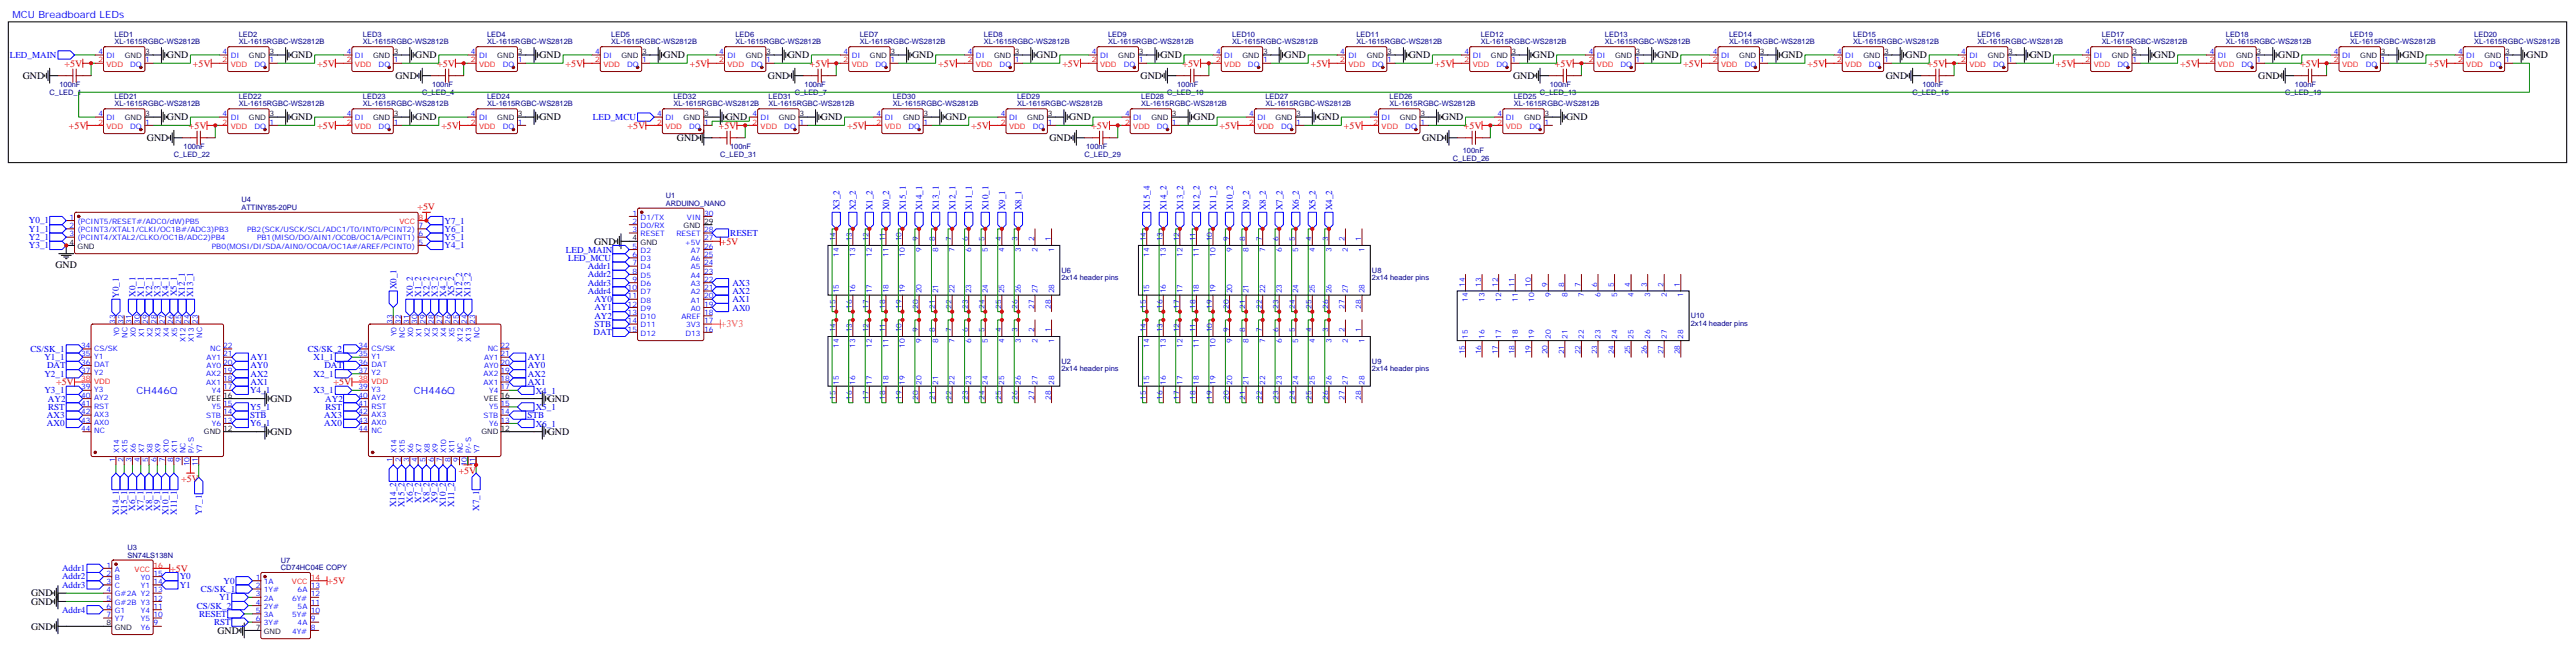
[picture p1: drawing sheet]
<svg xmlns="http://www.w3.org/2000/svg" width="1097mm" height="276mm" viewBox="0 0 1097 276" stroke-linecap="round" stroke-linejoin="round" font-family="sans-serif">
<defs><g id="words">
<g font-size="4.2" fill="#00f">
<text x="5.3" y="7.5">MCU Breadboard LEDs</text>
<text x="58.2" y="168.1">CH446Q</text>
<text x="176.4" y="168.1">CH446Q</text>
</g>
<g font-size="4.2" fill="#f00">
<text x="27.5" y="28.4">+5V</text>
<text x="82.2" y="28.4">+5V</text>
<text x="135.1" y="28.4">+5V</text>
<text x="186.3" y="28.4">+5V</text>
<text x="241" y="28.4">+5V</text>
<text x="293.9" y="28.4">+5V</text>
<text x="345" y="28.4">+5V</text>
<text x="399.7" y="28.4">+5V</text>
<text x="452.6" y="28.4">+5V</text>
<text x="503.8" y="28.4">+5V</text>
<text x="558.5" y="28.4">+5V</text>
<text x="611.4" y="28.4">+5V</text>
<text x="662.5" y="28.4">+5V</text>
<text x="717.2" y="28.4">+5V</text>
<text x="770.1" y="28.4">+5V</text>
<text x="821.3" y="28.4">+5V</text>
<text x="876" y="28.4">+5V</text>
<text x="928.9" y="28.4">+5V</text>
<text x="980" y="28.4">+5V</text>
<text x="1034.7" y="28.4">+5V</text>
<text x="29.3" y="54.8">+5V</text>
<text x="80.5" y="54.8">+5V</text>
<text x="135.1" y="54.8">+5V</text>
<text x="188.1" y="54.8">+5V</text>
<text x="267.4" y="54.8">+5V</text>
<text x="306.2" y="54.8">+5V</text>
<text x="360.9" y="54.8">+5V</text>
<text x="413.8" y="54.8">+5V</text>
<text x="465" y="54.8">+5V</text>
<text x="519.7" y="54.8">+5V</text>
<text x="572.6" y="54.8">+5V</text>
<text x="623.7" y="54.8">+5V</text>
<text x="177.8" y="89.4">+5V</text>
<text x="307.1" y="104.2">+5V</text>
<text x="23.9" y="164.2">+5V</text>
<text x="142.1" y="164.2">+5V</text>
<text x="195.4" y="202">+5V</text>
<text x="77.3" y="205.5">+5V</text>
<text x="72.5" y="243.6">+5V</text>
<text x="139.5" y="248.8">+5V</text>
</g>
<g font-size="4.2">
<text x="71.1" y="24.8">GND</text>
<text x="124" y="24.8">GND</text>
<text x="176.9" y="24.8">GND</text>
<text x="229.8" y="24.8">GND</text>
<text x="282.8" y="24.8">GND</text>
<text x="335.7" y="24.8">GND</text>
<text x="388.6" y="24.8">GND</text>
<text x="441.5" y="24.8">GND</text>
<text x="494.4" y="24.8">GND</text>
<text x="547.3" y="24.8">GND</text>
<text x="600.3" y="24.8">GND</text>
<text x="653.2" y="24.8">GND</text>
<text x="706.1" y="24.8">GND</text>
<text x="759" y="24.8">GND</text>
<text x="811.9" y="24.8">GND</text>
<text x="864.8" y="24.8">GND</text>
<text x="917.8" y="24.8">GND</text>
<text x="970.7" y="24.8">GND</text>
<text x="1023.6" y="24.8">GND</text>
<text x="1076.5" y="24.8">GND</text>
<text x="9.7" y="33.7">GND</text>
<text x="168.5" y="33.7">GND</text>
<text x="327.2" y="33.7">GND</text>
<text x="486" y="33.7">GND</text>
<text x="644.7" y="33.7">GND</text>
<text x="803.5" y="33.7">GND</text>
<text x="962.2" y="33.7">GND</text>
<text x="71.1" y="51.3">GND</text>
<text x="124" y="51.3">GND</text>
<text x="176.9" y="51.3">GND</text>
<text x="229.8" y="51.3">GND</text>
<text x="309.2" y="51.3">GND</text>
<text x="349.8" y="51.3">GND</text>
<text x="402.7" y="51.3">GND</text>
<text x="455.6" y="51.3">GND</text>
<text x="508.5" y="51.3">GND</text>
<text x="561.4" y="51.3">GND</text>
<text x="614.4" y="51.3">GND</text>
<text x="667.3" y="51.3">GND</text>
<text x="62.6" y="60.1">GND</text>
<text x="288.4" y="60.1">GND</text>
<text x="447.2" y="60.1">GND</text>
<text x="605.9" y="60.1">GND</text>
<text x="253.1" y="104.2">GND</text>
<text x="23.6" y="114.1">GND</text>
<text x="115.2" y="171.2">GND</text>
<text x="233.4" y="171.2">GND</text>
<text x="115.2" y="185.3">GND</text>
<text x="233.4" y="185.3">GND</text>
<text x="13.2" y="254.1">GND</text>
<text x="13.2" y="257.7">GND</text>
<text x="13.2" y="268.3">GND</text>
<text x="92.6" y="270">GND</text>
</g>
<text font-size="4.2" fill="#f90" x="307.1" y="139.5">+3V3</text>
<g font-size="3.9" fill="#00f">
<text x="4.2" y="24.6">LED_MAIN</text>
<text x="252.7" y="51.1">LED_MCU</text>
<text x="357.7" y="89.6" transform="rotate(-90 357.7 89.6)">X3_2</text>
<text x="364.7" y="89.6" transform="rotate(-90 364.7 89.6)">X2_2</text>
<text x="371.8" y="89.6" transform="rotate(-90 371.8 89.6)">X1_2</text>
<text x="378.8" y="89.6" transform="rotate(-90 378.8 89.6)">X0_2</text>
<text x="385.9" y="89.6" transform="rotate(-90 385.9 89.6)">X15_1</text>
<text x="392.9" y="89.6" transform="rotate(-90 392.9 89.6)">X14_1</text>
<text x="400" y="89.6" transform="rotate(-90 400 89.6)">X13_1</text>
<text x="407" y="89.6" transform="rotate(-90 407 89.6)">X12_1</text>
<text x="414.1" y="89.6" transform="rotate(-90 414.1 89.6)">X11_1</text>
<text x="421.2" y="89.6" transform="rotate(-90 421.2 89.6)">X10_1</text>
<text x="428.2" y="89.6" transform="rotate(-90 428.2 89.6)">X9_1</text>
<text x="435.3" y="89.6" transform="rotate(-90 435.3 89.6)">X8_1</text>
<text x="490" y="89.6" transform="rotate(-90 490 89.6)">X15_4</text>
<text x="497" y="89.6" transform="rotate(-90 497 89.6)">X14_2</text>
<text x="504.1" y="89.6" transform="rotate(-90 504.1 89.6)">X13_2</text>
<text x="511.1" y="89.6" transform="rotate(-90 511.1 89.6)">X12_2</text>
<text x="518.2" y="89.6" transform="rotate(-90 518.2 89.6)">X11_2</text>
<text x="525.2" y="89.6" transform="rotate(-90 525.2 89.6)">X10_2</text>
<text x="532.3" y="89.6" transform="rotate(-90 532.3 89.6)">X9_2</text>
<text x="539.3" y="89.6" transform="rotate(-90 539.3 89.6)">X8_2</text>
<text x="546.4" y="89.6" transform="rotate(-90 546.4 89.6)">X7_2</text>
<text x="553.5" y="89.6" transform="rotate(-90 553.5 89.6)">X6_2</text>
<text x="560.5" y="89.6" transform="rotate(-90 560.5 89.6)">X5_2</text>
<text x="567.6" y="89.6" transform="rotate(-90 567.6 89.6)">X4_2</text>
<text x="12.3" y="95.1">Y0_1</text>
<text x="189.4" y="95.3">Y7_1</text>
<text x="12.3" y="98.7">Y1_1</text>
<text x="189.4" y="98.8">Y6_1</text>
<text x="311.1" y="100.5">RESET</text>
<text x="12.3" y="102.2">Y2_1</text>
<text x="12.3" y="105.7">Y3_1</text>
<text x="189.4" y="105.9">Y4_1</text>
<text x="189.4" y="102.3">Y5_1</text>
<text x="241.1" y="107.6">LED_MAIN</text>
<text x="242.1" y="111.1">LED_MCU</text>
<text x="250.5" y="114.6">Addr1</text>
<text x="250.5" y="118.1">Addr2</text>
<text x="168.9" y="123.3" transform="rotate(-90 168.9 123.3)">X0_1</text>
<text x="250.5" y="121.6">Addr3</text>
<text x="250.5" y="125.2">Addr4</text>
<text x="312" y="125.3">AX2</text>
<text x="312" y="121.7">AX3</text>
<text x="50.7" y="126.8" transform="rotate(-90 50.7 126.8)">Y0_1</text>
<text x="57.7" y="126.4" transform="rotate(-90 57.7 126.4)">X0_1</text>
<text x="61.3" y="126.4" transform="rotate(-90 61.3 126.4)">X1_1</text>
<text x="64.8" y="126.4" transform="rotate(-90 64.8 126.4)">X2_1</text>
<text x="68.3" y="126.4" transform="rotate(-90 68.3 126.4)">X3_1</text>
<text x="71.9" y="126.4" transform="rotate(-90 71.9 126.4)">X4_1</text>
<text x="75.4" y="126.3" transform="rotate(-90 75.4 126.3)">X5_1</text>
<text x="78.8" y="126.6" transform="rotate(-90 78.8 126.6)">X12_1</text>
<text x="82.3" y="126.6" transform="rotate(-90 82.3 126.6)">X13_1</text>
<text x="175.9" y="126.4" transform="rotate(-90 175.9 126.4)">X0_2</text>
<text x="179.5" y="126.4" transform="rotate(-90 179.5 126.4)">X1_2</text>
<text x="183" y="126.4" transform="rotate(-90 183 126.4)">X2_2</text>
<text x="186.5" y="126.4" transform="rotate(-90 186.5 126.4)">X3_2</text>
<text x="190" y="126.4" transform="rotate(-90 190 126.4)">X4_2</text>
<text x="193.6" y="126.3" transform="rotate(-90 193.6 126.3)">X5_2</text>
<text x="197" y="126.6" transform="rotate(-90 197 126.6)">X12_2</text>
<text x="200.5" y="126.6" transform="rotate(-90 200.5 126.6)">X13_2</text>
<text x="253.3" y="128.8">AY0</text>
<text x="312" y="128.8">AX1</text>
<text x="253.2" y="132.3">AY1</text>
<text x="253.2" y="135.8">AY2</text>
<text x="312.1" y="132.3">AX0</text>
<text x="252.9" y="142.9">DAT</text>
<text x="253.3" y="139.3">STB</text>
<text x="12.9" y="149.9">CS/SK_1</text>
<text x="131.1" y="149.9">CS/SK_2</text>
<text x="18.9" y="153.5">Y1_1</text>
<text x="106.7" y="153.4">AY1</text>
<text x="133.6" y="153.4">X1_1</text>
<text x="224.9" y="153.4">AY1</text>
<text x="18.9" y="160.5">Y2_1</text>
<text x="20" y="156.9">DAT</text>
<text x="106.7" y="156.9">AY0</text>
<text x="106.7" y="160.4">AX2</text>
<text x="133.6" y="160.5">X2_1</text>
<text x="138.2" y="156.9">DAT</text>
<text x="224.8" y="156.9">AY0</text>
<text x="224.9" y="160.4">AX2</text>
<text x="18.9" y="167.6">Y3_1</text>
<text x="106.5" y="167.5">Y4_1</text>
<text x="106.7" y="164">AX1</text>
<text x="133.6" y="167.6">X3_1</text>
<text x="224.9" y="164">AX1</text>
<text x="228.2" y="167.7">X4_1</text>
<text x="20.4" y="171.1">AY2</text>
<text x="138.6" y="171.1">AY2</text>
<text x="20" y="178.2">AX3</text>
<text x="20.5" y="174.6">RST</text>
<text x="106.5" y="178.2">STB</text>
<text x="106.5" y="174.6">Y5_1</text>
<text x="138.2" y="178.2">AX3</text>
<text x="138.6" y="174.6">RST</text>
<text x="224.7" y="178.2">STB</text>
<text x="228.2" y="174.7">X5_1</text>
<text x="20" y="181.7">AX0</text>
<text x="106.5" y="181.6">Y6_1</text>
<text x="138.2" y="181.7">AX0</text>
<text x="228.2" y="181.8">X6_1</text>
<text x="175.9" y="214.2" transform="rotate(-90 175.9 214.2)">X6_2</text>
<text x="179.4" y="214.2" transform="rotate(-90 179.4 214.2)">X7_2</text>
<text x="182.9" y="214.2" transform="rotate(-90 182.9 214.2)">X8_2</text>
<text x="186.5" y="214.2" transform="rotate(-90 186.5 214.2)">X9_2</text>
<text x="193.5" y="215.9" transform="rotate(-90 193.5 215.9)">X11_2</text>
<text x="50.7" y="219.6" transform="rotate(-90 50.7 219.6)">X14_1</text>
<text x="54.2" y="219.6" transform="rotate(-90 54.2 219.6)">X15_1</text>
<text x="57.7" y="217.7" transform="rotate(-90 57.7 217.7)">X6_1</text>
<text x="61.2" y="217.7" transform="rotate(-90 61.2 217.7)">X7_1</text>
<text x="64.8" y="217.7" transform="rotate(-90 64.8 217.7)">X8_1</text>
<text x="68.3" y="217.7" transform="rotate(-90 68.3 217.7)">X9_1</text>
<text x="71.8" y="219.6" transform="rotate(-90 71.8 219.6)">X10_1</text>
<text x="75.4" y="219.4" transform="rotate(-90 75.4 219.4)">X11_1</text>
<text x="85.9" y="219.5" transform="rotate(-90 85.9 219.5)">Y7_1</text>
<text x="168.8" y="216.1" transform="rotate(-90 168.8 216.1)">X14_2</text>
<text x="172.4" y="216.1" transform="rotate(-90 172.4 216.1)">X15_2</text>
<text x="190" y="216.1" transform="rotate(-90 190 216.1)">X10_2</text>
<text x="204.1" y="217.7" transform="rotate(-90 204.1 217.7)">X7_1</text>
<text x="26.4" y="243.4">Addr1</text>
<text x="26.4" y="250.4">Addr3</text>
<text x="26.4" y="246.9">Addr2</text>
<text x="76.6" y="246.9">Y0</text>
<text x="76.6" y="250.4">Y1</text>
<text x="95.2" y="248.7">Y0</text>
<text x="85.6" y="252.2">CS/SK_1</text>
<text x="93.3" y="255.8">Y1</text>
<text x="26.4" y="261">Addr4</text>
<text x="83.9" y="259.3">CS/SK_2</text>
<text x="84.8" y="262.8">RESET</text>
<text x="91.2" y="266.2">RST</text>
</g>
<g font-size="3.2" fill="#000080">
<text x="48.8" y="15.6">LED1</text>
<text x="101.7" y="15.6">LED2</text>
<text x="154.6" y="15.6">LED3</text>
<text x="207.6" y="15.6">LED4</text>
<text x="260.5" y="15.6">LED5</text>
<text x="313.4" y="15.6">LED6</text>
<text x="366.3" y="15.6">LED7</text>
<text x="419.2" y="15.6">LED8</text>
<text x="472.1" y="15.6">LED9</text>
<text x="525.1" y="15.6">LED10</text>
<text x="578" y="15.6">LED11</text>
<text x="630.9" y="15.6">LED12</text>
<text x="683.8" y="15.6">LED13</text>
<text x="736.7" y="15.6">LED14</text>
<text x="789.6" y="15.6">LED15</text>
<text x="842.6" y="15.6">LED16</text>
<text x="895.5" y="15.6">LED17</text>
<text x="948.4" y="15.6">LED18</text>
<text x="1001.3" y="15.6">LED19</text>
<text x="1054.2" y="15.6">LED20</text>
<text x="48.8" y="18.8">XL-1615RGBC-WS2812B</text>
<text x="101.7" y="18.8">XL-1615RGBC-WS2812B</text>
<text x="154.6" y="18.8">XL-1615RGBC-WS2812B</text>
<text x="207.6" y="18.8">XL-1615RGBC-WS2812B</text>
<text x="260.5" y="18.8">XL-1615RGBC-WS2812B</text>
<text x="313.4" y="18.8">XL-1615RGBC-WS2812B</text>
<text x="366.3" y="18.8">XL-1615RGBC-WS2812B</text>
<text x="419.2" y="18.8">XL-1615RGBC-WS2812B</text>
<text x="472.1" y="18.8">XL-1615RGBC-WS2812B</text>
<text x="525.1" y="18.8">XL-1615RGBC-WS2812B</text>
<text x="578" y="18.8">XL-1615RGBC-WS2812B</text>
<text x="630.9" y="18.8">XL-1615RGBC-WS2812B</text>
<text x="683.8" y="18.8">XL-1615RGBC-WS2812B</text>
<text x="736.7" y="18.8">XL-1615RGBC-WS2812B</text>
<text x="789.6" y="18.8">XL-1615RGBC-WS2812B</text>
<text x="842.6" y="18.8">XL-1615RGBC-WS2812B</text>
<text x="895.5" y="18.8">XL-1615RGBC-WS2812B</text>
<text x="948.4" y="18.8">XL-1615RGBC-WS2812B</text>
<text x="1001.3" y="18.8">XL-1615RGBC-WS2812B</text>
<text x="1054.2" y="18.8">XL-1615RGBC-WS2812B</text>
<text x="21.1" y="40.4">C_LED_1</text>
<text x="25.3" y="36.9">100nF</text>
<text x="179.8" y="40.4">C_LED_4</text>
<text x="184.1" y="36.9">100nF</text>
<text x="338.6" y="40.4">C_LED_7</text>
<text x="342.8" y="36.9">100nF</text>
<text x="497.3" y="40.4">C_LED_10</text>
<text x="501.6" y="36.9">100nF</text>
<text x="656.1" y="40.4">C_LED_13</text>
<text x="660.3" y="36.9">100nF</text>
<text x="814.8" y="40.4">C_LED_16</text>
<text x="819.1" y="36.9">100nF</text>
<text x="973.6" y="40.4">C_LED_19</text>
<text x="977.8" y="36.9">100nF</text>
<text x="48.8" y="45.3">XL-1615RGBC-WS2812B</text>
<text x="48.8" y="42.1">LED21</text>
<text x="101.7" y="45.3">XL-1615RGBC-WS2812B</text>
<text x="101.7" y="42.1">LED22</text>
<text x="154.6" y="45.3">XL-1615RGBC-WS2812B</text>
<text x="154.6" y="42.1">LED23</text>
<text x="207.6" y="45.3">XL-1615RGBC-WS2812B</text>
<text x="207.6" y="42.1">LED24</text>
<text x="286.9" y="45.3">XL-1615RGBC-WS2812B</text>
<text x="286.9" y="42.1">LED32</text>
<text x="327.5" y="45.3">XL-1615RGBC-WS2812B</text>
<text x="327.5" y="42.1">LED31</text>
<text x="380.4" y="45.3">XL-1615RGBC-WS2812B</text>
<text x="380.4" y="42.1">LED30</text>
<text x="433.3" y="45.3">XL-1615RGBC-WS2812B</text>
<text x="433.3" y="42.1">LED29</text>
<text x="486.2" y="45.3">XL-1615RGBC-WS2812B</text>
<text x="486.2" y="42.1">LED28</text>
<text x="539.2" y="45.3">XL-1615RGBC-WS2812B</text>
<text x="539.2" y="42.1">LED27</text>
<text x="592.1" y="45.3">XL-1615RGBC-WS2812B</text>
<text x="592.1" y="42.1">LED26</text>
<text x="645" y="45.3">XL-1615RGBC-WS2812B</text>
<text x="645" y="42.1">LED25</text>
<text x="78.2" y="63.3">100nF</text>
<text x="311.1" y="63.4">100nF</text>
<text x="462.8" y="63.3">100nF</text>
<text x="623.3" y="65.1">100nF</text>
<text x="74" y="66.9">C_LED_22</text>
<text x="306.8" y="66.9">C_LED_31</text>
<text x="462.1" y="66.9">C_LED_29</text>
<text x="619" y="68.7">C_LED_26</text>
<text x="102.8" y="89.3">ATTINY85-20PU</text>
<text x="102.8" y="86.1">U4</text>
<text x="283.6" y="87.6">ARDUINO_NANO</text>
<text x="283.6" y="84.5">U1</text>
<text x="452.3" y="119.4">2x14 header pins</text>
<text x="452.3" y="116.2">U6</text>
<text x="584.6" y="119.4">2x14 header pins</text>
<text x="584.6" y="116.2">U8</text>
<text x="720.4" y="135.6">U10</text>
<text x="720.4" y="138.8">2x14 header pins</text>
<text x="452.3" y="155">U2</text>
<text x="584.6" y="155">U9</text>
<text x="452.3" y="158.2">2x14 header pins</text>
<text x="584.6" y="158.2">2x14 header pins</text>
<text x="54.3" y="237.6">SN74LS138N</text>
<text x="54.3" y="234.4">U3</text>
<text x="119.7" y="239.7">U7</text>
<text x="119.7" y="242.9">CD74HC04E COPY</text>
</g>
<g font-size="3.2" fill="#00f">
<text x="41.9" y="23.1">4</text>
<text x="94.8" y="23.1">4</text>
<text x="147.7" y="23.1">4</text>
<text x="200.7" y="23.1">4</text>
<text x="253.6" y="23.1">4</text>
<text x="306.5" y="23.1">4</text>
<text x="359.4" y="23.1">4</text>
<text x="412.3" y="23.1">4</text>
<text x="465.2" y="23.1">4</text>
<text x="518.2" y="23.1">4</text>
<text x="571.1" y="23.1">4</text>
<text x="624" y="23.1">4</text>
<text x="676.9" y="23.1">4</text>
<text x="729.8" y="23.1">4</text>
<text x="782.7" y="23.1">4</text>
<text x="835.7" y="23.1">4</text>
<text x="888.6" y="23.1">4</text>
<text x="941.5" y="23.1">4</text>
<text x="994.4" y="23.1">4</text>
<text x="1047.3" y="23.1">4</text>
<text x="45.4" y="24.8">DI</text>
<text x="55.5" y="28.4">DO</text>
<text x="61.9" y="26.6">1</text>
<text x="98.3" y="24.8">DI</text>
<text x="108.4" y="28.4">DO</text>
<text x="114.8" y="26.6">1</text>
<text x="151.2" y="24.8">DI</text>
<text x="161.3" y="28.4">DO</text>
<text x="167.7" y="26.6">1</text>
<text x="204.2" y="24.8">DI</text>
<text x="214.2" y="28.4">DO</text>
<text x="220.7" y="26.6">1</text>
<text x="257.1" y="24.8">DI</text>
<text x="267.2" y="28.4">DO</text>
<text x="273.6" y="26.6">1</text>
<text x="310" y="24.8">DI</text>
<text x="320.1" y="28.4">DO</text>
<text x="326.5" y="26.6">1</text>
<text x="362.9" y="24.8">DI</text>
<text x="373" y="28.4">DO</text>
<text x="379.4" y="26.6">1</text>
<text x="415.8" y="24.8">DI</text>
<text x="425.9" y="28.4">DO</text>
<text x="432.3" y="26.6">1</text>
<text x="468.7" y="24.8">DI</text>
<text x="478.8" y="28.4">DO</text>
<text x="485.2" y="26.6">1</text>
<text x="521.7" y="24.8">DI</text>
<text x="531.7" y="28.4">DO</text>
<text x="538.2" y="26.6">1</text>
<text x="574.6" y="24.8">DI</text>
<text x="584.7" y="28.4">DO</text>
<text x="591.1" y="26.6">1</text>
<text x="627.5" y="24.8">DI</text>
<text x="637.6" y="28.4">DO</text>
<text x="644" y="26.6">1</text>
<text x="680.4" y="24.8">DI</text>
<text x="690.5" y="28.4">DO</text>
<text x="696.9" y="26.6">1</text>
<text x="733.3" y="24.8">DI</text>
<text x="743.4" y="28.4">DO</text>
<text x="749.8" y="26.6">1</text>
<text x="786.2" y="24.8">DI</text>
<text x="796.3" y="28.4">DO</text>
<text x="802.7" y="26.6">1</text>
<text x="839.2" y="24.8">DI</text>
<text x="849.2" y="28.4">DO</text>
<text x="855.7" y="26.6">1</text>
<text x="892.1" y="24.8">DI</text>
<text x="902.2" y="28.4">DO</text>
<text x="908.6" y="26.6">1</text>
<text x="945" y="24.8">DI</text>
<text x="955.1" y="28.4">DO</text>
<text x="961.5" y="26.6">1</text>
<text x="997.9" y="24.8">DI</text>
<text x="1008" y="28.4">DO</text>
<text x="1014.4" y="26.6">1</text>
<text x="1050.8" y="24.8">DI</text>
<text x="1060.9" y="28.4">DO</text>
<text x="1067.3" y="26.6">1</text>
<text x="41.9" y="49.5">4</text>
<text x="45.4" y="51.3">DI</text>
<text x="61.9" y="53.1">1</text>
<text x="94.8" y="49.5">4</text>
<text x="98.3" y="51.3">DI</text>
<text x="114.8" y="53.1">1</text>
<text x="147.7" y="49.5">4</text>
<text x="151.2" y="51.3">DI</text>
<text x="167.7" y="53.1">1</text>
<text x="200.7" y="49.5">4</text>
<text x="204.2" y="51.3">DI</text>
<text x="220.7" y="53.1">1</text>
<text x="280" y="49.5">4</text>
<text x="283.5" y="51.3">DI</text>
<text x="300" y="53.1">1</text>
<text x="320.6" y="49.5">4</text>
<text x="324.1" y="51.3">DI</text>
<text x="340.6" y="53.1">1</text>
<text x="373.5" y="49.5">4</text>
<text x="377" y="51.3">DI</text>
<text x="393.5" y="53.1">1</text>
<text x="426.4" y="49.5">4</text>
<text x="429.9" y="51.3">DI</text>
<text x="446.4" y="53.1">1</text>
<text x="479.4" y="49.5">4</text>
<text x="482.8" y="51.3">DI</text>
<text x="499.4" y="53.1">1</text>
<text x="532.3" y="49.5">4</text>
<text x="535.8" y="51.3">DI</text>
<text x="552.3" y="53.1">1</text>
<text x="585.2" y="49.5">4</text>
<text x="588.7" y="51.3">DI</text>
<text x="605.2" y="53.1">1</text>
<text x="638.1" y="49.5">4</text>
<text x="641.6" y="51.3">DI</text>
<text x="658.1" y="53.1">1</text>
<text x="55.5" y="54.8">DO</text>
<text x="108.4" y="54.8">DO</text>
<text x="161.3" y="54.8">DO</text>
<text x="214.2" y="54.8">DO</text>
<text x="293.6" y="54.8">DO</text>
<text x="334.2" y="54.8">DO</text>
<text x="387.1" y="54.8">DO</text>
<text x="440" y="54.8">DO</text>
<text x="492.9" y="54.8">DO</text>
<text x="545.8" y="54.8">DO</text>
<text x="598.8" y="54.8">DO</text>
<text x="651.7" y="54.8">DO</text>
<text x="29.6" y="93.6">1</text>
<text x="33.1" y="95.4">(PCINT5/RESET#/ADC0/dW)PB5</text>
<text x="269.4" y="91.9">1</text>
<text x="269.4" y="95.4">2</text>
<text x="272.9" y="93.6">D1/TX</text>
<text x="292.7" y="93.6">VIN</text>
<text x="300" y="91.9">30</text>
<text x="29.6" y="97.2">2</text>
<text x="29.6" y="100.7">3</text>
<text x="33.1" y="98.9">(PCINT3/XTAL1/CLKI/OC1B#/ADC3)PB3</text>
<text x="105.3" y="98.9">PB2(SCK/USCK/SCL/ADC1/T0/INT0/PCINT2)</text>
<text x="178.3" y="100.7">6</text>
<text x="178.3" y="97.2">7</text>
<text x="269.4" y="98.9">3</text>
<text x="272.9" y="97.2">D0/RX</text>
<text x="272.9" y="100.7">RESET</text>
<text x="288.2" y="100.7">RESET</text>
<text x="300" y="98.9">28</text>
<text x="33.1" y="102.4">(PCINT4/XTAL2/CLKO/OC1B/ADC2)PB4</text>
<text x="90.2" y="106">PB0(MOSI/DI/SDA/AIN0/OC0A/OC1A#/AREF/PCINT0)</text>
<text x="109.5" y="102.4">PB1(MISO/DO/AIN1/OC0B/OC1A/PCINT1)</text>
<text x="178.3" y="104.2">5</text>
<text x="269.4" y="106">5</text>
<text x="272.9" y="107.7">D2</text>
<text x="291.8" y="104.2">+5V</text>
<text x="294.4" y="107.7">A7</text>
<text x="300" y="106">26</text>
<text x="300" y="102.4">27</text>
<text x="356" y="102.8" transform="rotate(-90 356 102.8)">14</text>
<text x="363" y="102.8" transform="rotate(-90 363 102.8)">13</text>
<text x="370.1" y="102.8" transform="rotate(-90 370.1 102.8)">12</text>
<text x="377.1" y="102.8" transform="rotate(-90 377.1 102.8)">11</text>
<text x="384.2" y="102.8" transform="rotate(-90 384.2 102.8)">10</text>
<text x="391.2" y="102.8" transform="rotate(-90 391.2 102.8)">9</text>
<text x="392.6" y="107.3" transform="rotate(-90 392.6 107.3)">9</text>
<text x="398.3" y="102.8" transform="rotate(-90 398.3 102.8)">8</text>
<text x="399.7" y="107.3" transform="rotate(-90 399.7 107.3)">8</text>
<text x="405.3" y="102.8" transform="rotate(-90 405.3 102.8)">7</text>
<text x="406.8" y="107.3" transform="rotate(-90 406.8 107.3)">7</text>
<text x="412.4" y="102.8" transform="rotate(-90 412.4 102.8)">6</text>
<text x="413.8" y="107.3" transform="rotate(-90 413.8 107.3)">6</text>
<text x="419.5" y="102.8" transform="rotate(-90 419.5 102.8)">5</text>
<text x="420.9" y="107.3" transform="rotate(-90 420.9 107.3)">5</text>
<text x="426.5" y="102.8" transform="rotate(-90 426.5 102.8)">4</text>
<text x="427.9" y="107.3" transform="rotate(-90 427.9 107.3)">4</text>
<text x="433.6" y="102.8" transform="rotate(-90 433.6 102.8)">3</text>
<text x="435" y="107.3" transform="rotate(-90 435 107.3)">3</text>
<text x="440.6" y="102.8" transform="rotate(-90 440.6 102.8)">2</text>
<text x="442" y="107.3" transform="rotate(-90 442 107.3)">2</text>
<text x="447.7" y="102.8" transform="rotate(-90 447.7 102.8)">1</text>
<text x="449.1" y="107.3" transform="rotate(-90 449.1 107.3)">1</text>
<text x="488.2" y="102.8" transform="rotate(-90 488.2 102.8)">14</text>
<text x="495.3" y="102.8" transform="rotate(-90 495.3 102.8)">13</text>
<text x="502.4" y="102.8" transform="rotate(-90 502.4 102.8)">12</text>
<text x="509.4" y="102.8" transform="rotate(-90 509.4 102.8)">11</text>
<text x="516.5" y="102.8" transform="rotate(-90 516.5 102.8)">10</text>
<text x="523.5" y="102.8" transform="rotate(-90 523.5 102.8)">9</text>
<text x="524.9" y="107.3" transform="rotate(-90 524.9 107.3)">9</text>
<text x="530.6" y="102.8" transform="rotate(-90 530.6 102.8)">8</text>
<text x="532" y="107.3" transform="rotate(-90 532 107.3)">8</text>
<text x="537.6" y="102.8" transform="rotate(-90 537.6 102.8)">7</text>
<text x="539" y="107.3" transform="rotate(-90 539 107.3)">7</text>
<text x="544.7" y="102.8" transform="rotate(-90 544.7 102.8)">6</text>
<text x="546.1" y="107.3" transform="rotate(-90 546.1 107.3)">6</text>
<text x="551.7" y="102.8" transform="rotate(-90 551.7 102.8)">5</text>
<text x="553.2" y="107.3" transform="rotate(-90 553.2 107.3)">5</text>
<text x="558.8" y="102.8" transform="rotate(-90 558.8 102.8)">4</text>
<text x="560.2" y="107.3" transform="rotate(-90 560.2 107.3)">4</text>
<text x="565.9" y="102.8" transform="rotate(-90 565.9 102.8)">3</text>
<text x="567.3" y="107.3" transform="rotate(-90 567.3 107.3)">3</text>
<text x="572.9" y="102.8" transform="rotate(-90 572.9 102.8)">2</text>
<text x="574.3" y="107.3" transform="rotate(-90 574.3 107.3)">2</text>
<text x="580" y="102.8" transform="rotate(-90 580 102.8)">1</text>
<text x="581.4" y="107.3" transform="rotate(-90 581.4 107.3)">1</text>
<text x="269.4" y="109.5">6</text>
<text x="269.4" y="113">7</text>
<text x="272.9" y="111.3">D3</text>
<text x="294.4" y="111.3">A6</text>
<text x="300" y="113">24</text>
<text x="300" y="109.5">25</text>
<text x="357.4" y="109.3" transform="rotate(-90 357.4 109.3)">14</text>
<text x="364.4" y="109.3" transform="rotate(-90 364.4 109.3)">13</text>
<text x="371.5" y="109.3" transform="rotate(-90 371.5 109.3)">12</text>
<text x="378.5" y="109.3" transform="rotate(-90 378.5 109.3)">11</text>
<text x="385.6" y="109.3" transform="rotate(-90 385.6 109.3)">10</text>
<text x="489.7" y="109.3" transform="rotate(-90 489.7 109.3)">14</text>
<text x="496.7" y="109.3" transform="rotate(-90 496.7 109.3)">13</text>
<text x="503.8" y="109.3" transform="rotate(-90 503.8 109.3)">12</text>
<text x="510.8" y="109.3" transform="rotate(-90 510.8 109.3)">11</text>
<text x="517.9" y="109.3" transform="rotate(-90 517.9 109.3)">10</text>
<text x="269.4" y="116.6">8</text>
<text x="272.9" y="114.8">D4</text>
<text x="272.9" y="118.3">D5</text>
<text x="294.4" y="118.3">A4</text>
<text x="294.4" y="114.8">A5</text>
<text x="300" y="116.6">23</text>
<text x="267.4" y="123.6">10</text>
<text x="269.4" y="120.1">9</text>
<text x="272.9" y="121.8">D6</text>
<text x="272.9" y="125.4">D7</text>
<text x="294.4" y="125.4">A2</text>
<text x="294.4" y="121.8">A3</text>
<text x="300" y="123.6">21</text>
<text x="300" y="120.1">22</text>
<text x="357.4" y="125" transform="rotate(-90 357.4 125)">15</text>
<text x="364.4" y="125" transform="rotate(-90 364.4 125)">16</text>
<text x="371.5" y="125" transform="rotate(-90 371.5 125)">17</text>
<text x="378.5" y="125" transform="rotate(-90 378.5 125)">18</text>
<text x="385.6" y="125" transform="rotate(-90 385.6 125)">19</text>
<text x="392.6" y="125" transform="rotate(-90 392.6 125)">20</text>
<text x="399.7" y="125" transform="rotate(-90 399.7 125)">21</text>
<text x="406.8" y="125" transform="rotate(-90 406.8 125)">22</text>
<text x="413.8" y="125" transform="rotate(-90 413.8 125)">23</text>
<text x="420.9" y="125" transform="rotate(-90 420.9 125)">24</text>
<text x="427.9" y="125" transform="rotate(-90 427.9 125)">25</text>
<text x="435" y="125" transform="rotate(-90 435 125)">26</text>
<text x="442" y="125" transform="rotate(-90 442 125)">27</text>
<text x="449.1" y="125" transform="rotate(-90 449.1 125)">28</text>
<text x="489.7" y="125" transform="rotate(-90 489.7 125)">15</text>
<text x="496.7" y="125" transform="rotate(-90 496.7 125)">16</text>
<text x="503.8" y="125" transform="rotate(-90 503.8 125)">17</text>
<text x="510.8" y="125" transform="rotate(-90 510.8 125)">18</text>
<text x="517.9" y="125" transform="rotate(-90 517.9 125)">19</text>
<text x="524.9" y="125" transform="rotate(-90 524.9 125)">20</text>
<text x="532" y="125" transform="rotate(-90 532 125)">21</text>
<text x="539" y="125" transform="rotate(-90 539 125)">22</text>
<text x="546.1" y="125" transform="rotate(-90 546.1 125)">23</text>
<text x="553.2" y="125" transform="rotate(-90 553.2 125)">24</text>
<text x="560.2" y="125" transform="rotate(-90 560.2 125)">25</text>
<text x="567.3" y="125" transform="rotate(-90 567.3 125)">26</text>
<text x="574.3" y="125" transform="rotate(-90 574.3 125)">27</text>
<text x="581.4" y="125" transform="rotate(-90 581.4 125)">28</text>
<text x="624.1" y="122.2" transform="rotate(-90 624.1 122.2)">14</text>
<text x="631.1" y="122.2" transform="rotate(-90 631.1 122.2)">13</text>
<text x="638.2" y="122.2" transform="rotate(-90 638.2 122.2)">12</text>
<text x="645.2" y="122.2" transform="rotate(-90 645.2 122.2)">11</text>
<text x="652.3" y="122.2" transform="rotate(-90 652.3 122.2)">10</text>
<text x="659.3" y="122.2" transform="rotate(-90 659.3 122.2)">9</text>
<text x="666.4" y="122.2" transform="rotate(-90 666.4 122.2)">8</text>
<text x="673.5" y="122.2" transform="rotate(-90 673.5 122.2)">7</text>
<text x="680.5" y="122.2" transform="rotate(-90 680.5 122.2)">6</text>
<text x="687.6" y="122.2" transform="rotate(-90 687.6 122.2)">5</text>
<text x="694.6" y="122.2" transform="rotate(-90 694.6 122.2)">4</text>
<text x="701.7" y="122.2" transform="rotate(-90 701.7 122.2)">3</text>
<text x="708.7" y="122.2" transform="rotate(-90 708.7 122.2)">2</text>
<text x="715.8" y="122.2" transform="rotate(-90 715.8 122.2)">1</text>
<text x="267.4" y="127.1">11</text>
<text x="267.4" y="130.7">12</text>
<text x="272.9" y="128.9">D8</text>
<text x="294.4" y="128.9">A1</text>
<text x="300" y="130.7">19</text>
<text x="300" y="127.1">20</text>
<text x="356" y="131.5" transform="rotate(-90 356 131.5)">15</text>
<text x="363" y="131.5" transform="rotate(-90 363 131.5)">16</text>
<text x="370.1" y="131.5" transform="rotate(-90 370.1 131.5)">17</text>
<text x="377.1" y="131.5" transform="rotate(-90 377.1 131.5)">18</text>
<text x="384.2" y="131.5" transform="rotate(-90 384.2 131.5)">19</text>
<text x="391.2" y="131.5" transform="rotate(-90 391.2 131.5)">20</text>
<text x="398.3" y="131.5" transform="rotate(-90 398.3 131.5)">21</text>
<text x="405.3" y="131.5" transform="rotate(-90 405.3 131.5)">22</text>
<text x="412.4" y="131.5" transform="rotate(-90 412.4 131.5)">23</text>
<text x="419.5" y="131.5" transform="rotate(-90 419.5 131.5)">24</text>
<text x="426.5" y="131.5" transform="rotate(-90 426.5 131.5)">25</text>
<text x="433.6" y="131.5" transform="rotate(-90 433.6 131.5)">26</text>
<text x="440.6" y="131.5" transform="rotate(-90 440.6 131.5)">27</text>
<text x="447.7" y="131.5" transform="rotate(-90 447.7 131.5)">28</text>
<text x="488.2" y="131.5" transform="rotate(-90 488.2 131.5)">15</text>
<text x="495.3" y="131.5" transform="rotate(-90 495.3 131.5)">16</text>
<text x="502.4" y="131.5" transform="rotate(-90 502.4 131.5)">17</text>
<text x="509.4" y="131.5" transform="rotate(-90 509.4 131.5)">18</text>
<text x="516.5" y="131.5" transform="rotate(-90 516.5 131.5)">19</text>
<text x="523.5" y="131.5" transform="rotate(-90 523.5 131.5)">20</text>
<text x="530.6" y="131.5" transform="rotate(-90 530.6 131.5)">21</text>
<text x="537.6" y="131.5" transform="rotate(-90 537.6 131.5)">22</text>
<text x="544.7" y="131.5" transform="rotate(-90 544.7 131.5)">23</text>
<text x="551.7" y="131.5" transform="rotate(-90 551.7 131.5)">24</text>
<text x="558.8" y="131.5" transform="rotate(-90 558.8 131.5)">25</text>
<text x="565.9" y="131.5" transform="rotate(-90 565.9 131.5)">26</text>
<text x="572.9" y="131.5" transform="rotate(-90 572.9 131.5)">27</text>
<text x="580" y="131.5" transform="rotate(-90 580 131.5)">28</text>
<text x="625.5" y="128.7" transform="rotate(-90 625.5 128.7)">14</text>
<text x="632.5" y="128.7" transform="rotate(-90 632.5 128.7)">13</text>
<text x="639.6" y="128.7" transform="rotate(-90 639.6 128.7)">12</text>
<text x="646.6" y="128.7" transform="rotate(-90 646.6 128.7)">11</text>
<text x="653.7" y="128.7" transform="rotate(-90 653.7 128.7)">10</text>
<text x="660.8" y="126.7" transform="rotate(-90 660.8 126.7)">9</text>
<text x="667.8" y="126.7" transform="rotate(-90 667.8 126.7)">8</text>
<text x="674.9" y="126.7" transform="rotate(-90 674.9 126.7)">7</text>
<text x="681.9" y="126.7" transform="rotate(-90 681.9 126.7)">6</text>
<text x="689" y="126.7" transform="rotate(-90 689 126.7)">5</text>
<text x="696" y="126.7" transform="rotate(-90 696 126.7)">4</text>
<text x="703.1" y="126.7" transform="rotate(-90 703.1 126.7)">3</text>
<text x="710.1" y="126.7" transform="rotate(-90 710.1 126.7)">2</text>
<text x="717.2" y="126.7" transform="rotate(-90 717.2 126.7)">1</text>
<text x="49" y="137.9" transform="rotate(-90 49 137.9)">33</text>
<text x="52.6" y="137.9" transform="rotate(-90 52.6 137.9)">32</text>
<text x="56.1" y="137.9" transform="rotate(-90 56.1 137.9)">31</text>
<text x="59.6" y="137.9" transform="rotate(-90 59.6 137.9)">30</text>
<text x="63.1" y="137.9" transform="rotate(-90 63.1 137.9)">29</text>
<text x="66.7" y="137.9" transform="rotate(-90 66.7 137.9)">28</text>
<text x="70.2" y="137.9" transform="rotate(-90 70.2 137.9)">27</text>
<text x="73.7" y="137.9" transform="rotate(-90 73.7 137.9)">26</text>
<text x="77.3" y="137.9" transform="rotate(-90 77.3 137.9)">25</text>
<text x="80.8" y="137.9" transform="rotate(-90 80.8 137.9)">24</text>
<text x="84.3" y="137.9" transform="rotate(-90 84.3 137.9)">23</text>
<text x="167.2" y="137.9" transform="rotate(-90 167.2 137.9)">33</text>
<text x="170.7" y="137.9" transform="rotate(-90 170.7 137.9)">32</text>
<text x="174.3" y="137.9" transform="rotate(-90 174.3 137.9)">31</text>
<text x="177.8" y="137.9" transform="rotate(-90 177.8 137.9)">30</text>
<text x="181.3" y="137.9" transform="rotate(-90 181.3 137.9)">29</text>
<text x="184.9" y="137.9" transform="rotate(-90 184.9 137.9)">28</text>
<text x="188.4" y="137.9" transform="rotate(-90 188.4 137.9)">27</text>
<text x="191.9" y="137.9" transform="rotate(-90 191.9 137.9)">26</text>
<text x="195.4" y="137.9" transform="rotate(-90 195.4 137.9)">25</text>
<text x="199" y="137.9" transform="rotate(-90 199 137.9)">24</text>
<text x="202.5" y="137.9" transform="rotate(-90 202.5 137.9)">23</text>
<text x="267.4" y="134.2">13</text>
<text x="267.4" y="137.7">14</text>
<text x="272.9" y="132.4">D9</text>
<text x="272.9" y="136">D10</text>
<text x="290.4" y="136">AREF</text>
<text x="294.4" y="132.4">A0</text>
<text x="300" y="137.7">17</text>
<text x="300" y="134.2">18</text>
<text x="50.8" y="143.4" transform="rotate(-90 50.8 143.4)">Y0</text>
<text x="54.3" y="144" transform="rotate(-90 54.3 144)">NC</text>
<text x="57.9" y="143.6" transform="rotate(-90 57.9 143.6)">X0</text>
<text x="61.4" y="143.6" transform="rotate(-90 61.4 143.6)">X1</text>
<text x="64.9" y="143.6" transform="rotate(-90 64.9 143.6)">X2</text>
<text x="68.4" y="143.6" transform="rotate(-90 68.4 143.6)">X3</text>
<text x="72" y="143.6" transform="rotate(-90 72 143.6)">X4</text>
<text x="75.5" y="143.6" transform="rotate(-90 75.5 143.6)">X5</text>
<text x="86.1" y="144" transform="rotate(-90 86.1 144)">NC</text>
<text x="169" y="143.4" transform="rotate(-90 169 143.4)">Y0</text>
<text x="172.5" y="144" transform="rotate(-90 172.5 144)">NC</text>
<text x="176" y="143.6" transform="rotate(-90 176 143.6)">X0</text>
<text x="179.6" y="143.6" transform="rotate(-90 179.6 143.6)">X1</text>
<text x="183.1" y="143.6" transform="rotate(-90 183.1 143.6)">X2</text>
<text x="186.6" y="143.6" transform="rotate(-90 186.6 143.6)">X3</text>
<text x="190.1" y="143.6" transform="rotate(-90 190.1 143.6)">X4</text>
<text x="193.7" y="143.6" transform="rotate(-90 193.7 143.6)">X5</text>
<text x="204.3" y="144" transform="rotate(-90 204.3 144)">NC</text>
<text x="267.4" y="141.3">15</text>
<text x="272.9" y="139.5">D11</text>
<text x="272.9" y="143">D12</text>
<text x="292.1" y="143">D13</text>
<text x="292.4" y="139.5">3V3</text>
<text x="300" y="141.3">16</text>
<text x="356" y="141.6" transform="rotate(-90 356 141.6)">14</text>
<text x="363" y="141.6" transform="rotate(-90 363 141.6)">13</text>
<text x="370.1" y="141.6" transform="rotate(-90 370.1 141.6)">12</text>
<text x="377.1" y="141.6" transform="rotate(-90 377.1 141.6)">11</text>
<text x="384.2" y="141.6" transform="rotate(-90 384.2 141.6)">10</text>
<text x="391.2" y="141.6" transform="rotate(-90 391.2 141.6)">9</text>
<text x="398.3" y="141.6" transform="rotate(-90 398.3 141.6)">8</text>
<text x="405.3" y="141.6" transform="rotate(-90 405.3 141.6)">7</text>
<text x="412.4" y="141.6" transform="rotate(-90 412.4 141.6)">6</text>
<text x="419.5" y="141.6" transform="rotate(-90 419.5 141.6)">5</text>
<text x="426.5" y="141.6" transform="rotate(-90 426.5 141.6)">4</text>
<text x="433.6" y="141.6" transform="rotate(-90 433.6 141.6)">3</text>
<text x="440.6" y="141.6" transform="rotate(-90 440.6 141.6)">2</text>
<text x="447.7" y="141.6" transform="rotate(-90 447.7 141.6)">1</text>
<text x="488.2" y="141.6" transform="rotate(-90 488.2 141.6)">14</text>
<text x="495.3" y="141.6" transform="rotate(-90 495.3 141.6)">13</text>
<text x="502.4" y="141.6" transform="rotate(-90 502.4 141.6)">12</text>
<text x="509.4" y="141.6" transform="rotate(-90 509.4 141.6)">11</text>
<text x="516.5" y="141.6" transform="rotate(-90 516.5 141.6)">10</text>
<text x="523.5" y="141.6" transform="rotate(-90 523.5 141.6)">9</text>
<text x="530.6" y="141.6" transform="rotate(-90 530.6 141.6)">8</text>
<text x="537.6" y="141.6" transform="rotate(-90 537.6 141.6)">7</text>
<text x="544.7" y="141.6" transform="rotate(-90 544.7 141.6)">6</text>
<text x="551.7" y="141.6" transform="rotate(-90 551.7 141.6)">5</text>
<text x="558.8" y="141.6" transform="rotate(-90 558.8 141.6)">4</text>
<text x="565.9" y="141.6" transform="rotate(-90 565.9 141.6)">3</text>
<text x="572.9" y="141.6" transform="rotate(-90 572.9 141.6)">2</text>
<text x="580" y="141.6" transform="rotate(-90 580 141.6)">1</text>
<text x="34.6" y="148.3">34</text>
<text x="40.1" y="149.4">CS/SK</text>
<text x="79" y="145.6" transform="rotate(-90 79 145.6)">X12</text>
<text x="82.5" y="145.6" transform="rotate(-90 82.5 145.6)">X13</text>
<text x="89.6" y="149.7">NC</text>
<text x="95.1" y="148.3">22</text>
<text x="152.8" y="148.3">34</text>
<text x="158.3" y="149.4">CS/SK</text>
<text x="197.2" y="145.6" transform="rotate(-90 197.2 145.6)">X12</text>
<text x="200.7" y="145.6" transform="rotate(-90 200.7 145.6)">X13</text>
<text x="207.8" y="149.7">NC</text>
<text x="213.3" y="148.3">22</text>
<text x="357.4" y="148.1" transform="rotate(-90 357.4 148.1)">14</text>
<text x="364.4" y="148.1" transform="rotate(-90 364.4 148.1)">13</text>
<text x="371.5" y="148.1" transform="rotate(-90 371.5 148.1)">12</text>
<text x="378.5" y="148.1" transform="rotate(-90 378.5 148.1)">11</text>
<text x="385.6" y="148.1" transform="rotate(-90 385.6 148.1)">10</text>
<text x="392.6" y="146.1" transform="rotate(-90 392.6 146.1)">9</text>
<text x="399.7" y="146.1" transform="rotate(-90 399.7 146.1)">8</text>
<text x="406.8" y="146.1" transform="rotate(-90 406.8 146.1)">7</text>
<text x="413.8" y="146.1" transform="rotate(-90 413.8 146.1)">6</text>
<text x="420.9" y="146.1" transform="rotate(-90 420.9 146.1)">5</text>
<text x="427.9" y="146.1" transform="rotate(-90 427.9 146.1)">4</text>
<text x="435" y="146.1" transform="rotate(-90 435 146.1)">3</text>
<text x="442" y="146.1" transform="rotate(-90 442 146.1)">2</text>
<text x="449.1" y="146.1" transform="rotate(-90 449.1 146.1)">1</text>
<text x="489.7" y="148.1" transform="rotate(-90 489.7 148.1)">14</text>
<text x="496.7" y="148.1" transform="rotate(-90 496.7 148.1)">13</text>
<text x="503.8" y="148.1" transform="rotate(-90 503.8 148.1)">12</text>
<text x="510.8" y="148.1" transform="rotate(-90 510.8 148.1)">11</text>
<text x="517.9" y="148.1" transform="rotate(-90 517.9 148.1)">10</text>
<text x="524.9" y="146.1" transform="rotate(-90 524.9 146.1)">9</text>
<text x="532" y="146.1" transform="rotate(-90 532 146.1)">8</text>
<text x="539" y="146.1" transform="rotate(-90 539 146.1)">7</text>
<text x="546.1" y="146.1" transform="rotate(-90 546.1 146.1)">6</text>
<text x="553.2" y="146.1" transform="rotate(-90 553.2 146.1)">5</text>
<text x="560.2" y="146.1" transform="rotate(-90 560.2 146.1)">4</text>
<text x="567.3" y="146.1" transform="rotate(-90 567.3 146.1)">3</text>
<text x="574.3" y="146.1" transform="rotate(-90 574.3 146.1)">2</text>
<text x="581.4" y="146.1" transform="rotate(-90 581.4 146.1)">1</text>
<text x="625.5" y="144.4" transform="rotate(-90 625.5 144.4)">15</text>
<text x="632.5" y="144.4" transform="rotate(-90 632.5 144.4)">16</text>
<text x="639.6" y="144.4" transform="rotate(-90 639.6 144.4)">17</text>
<text x="646.6" y="144.4" transform="rotate(-90 646.6 144.4)">18</text>
<text x="653.7" y="144.4" transform="rotate(-90 653.7 144.4)">19</text>
<text x="660.8" y="144.4" transform="rotate(-90 660.8 144.4)">20</text>
<text x="667.8" y="144.4" transform="rotate(-90 667.8 144.4)">21</text>
<text x="674.9" y="144.4" transform="rotate(-90 674.9 144.4)">22</text>
<text x="681.9" y="144.4" transform="rotate(-90 681.9 144.4)">23</text>
<text x="689" y="144.4" transform="rotate(-90 689 144.4)">24</text>
<text x="696" y="144.4" transform="rotate(-90 696 144.4)">25</text>
<text x="703.1" y="144.4" transform="rotate(-90 703.1 144.4)">26</text>
<text x="710.1" y="144.4" transform="rotate(-90 710.1 144.4)">27</text>
<text x="717.2" y="144.4" transform="rotate(-90 717.2 144.4)">28</text>
<text x="34.6" y="151.8">35</text>
<text x="34.6" y="155.4">36</text>
<text x="40.1" y="152.9">Y1</text>
<text x="88.1" y="153.2">AY1</text>
<text x="95.1" y="155.4">20</text>
<text x="95.1" y="151.8">21</text>
<text x="152.8" y="151.8">35</text>
<text x="152.8" y="155.4">36</text>
<text x="158.3" y="152.9">Y1</text>
<text x="206.2" y="153.2">AY1</text>
<text x="213.3" y="155.4">20</text>
<text x="213.3" y="151.8">21</text>
<text x="624.1" y="150.9" transform="rotate(-90 624.1 150.9)">15</text>
<text x="631.1" y="150.9" transform="rotate(-90 631.1 150.9)">16</text>
<text x="638.2" y="150.9" transform="rotate(-90 638.2 150.9)">17</text>
<text x="645.2" y="150.9" transform="rotate(-90 645.2 150.9)">18</text>
<text x="652.3" y="150.9" transform="rotate(-90 652.3 150.9)">19</text>
<text x="659.3" y="150.9" transform="rotate(-90 659.3 150.9)">20</text>
<text x="666.4" y="150.9" transform="rotate(-90 666.4 150.9)">21</text>
<text x="673.5" y="150.9" transform="rotate(-90 673.5 150.9)">22</text>
<text x="680.5" y="150.9" transform="rotate(-90 680.5 150.9)">23</text>
<text x="687.6" y="150.9" transform="rotate(-90 687.6 150.9)">24</text>
<text x="694.6" y="150.9" transform="rotate(-90 694.6 150.9)">25</text>
<text x="701.7" y="150.9" transform="rotate(-90 701.7 150.9)">26</text>
<text x="708.7" y="150.9" transform="rotate(-90 708.7 150.9)">27</text>
<text x="715.8" y="150.9" transform="rotate(-90 715.8 150.9)">28</text>
<text x="34.6" y="158.9">37</text>
<text x="40.1" y="156.4">DAT</text>
<text x="40.1" y="159.9">Y2</text>
<text x="87.8" y="160.3">AX2</text>
<text x="88.1" y="156.8">AY0</text>
<text x="95.1" y="158.9">19</text>
<text x="152.8" y="158.9">37</text>
<text x="158.3" y="156.4">DAT</text>
<text x="158.3" y="159.9">Y2</text>
<text x="206" y="160.3">AX2</text>
<text x="206.2" y="156.8">AY0</text>
<text x="213.3" y="158.9">19</text>
<text x="34.6" y="165.9">39</text>
<text x="40.1" y="167">Y3</text>
<text x="87.8" y="163.8">AX1</text>
<text x="90.2" y="167.4">Y4</text>
<text x="95.1" y="165.9">17</text>
<text x="95.1" y="162.4">18</text>
<text x="152.8" y="165.9">39</text>
<text x="158.3" y="167">Y3</text>
<text x="206" y="163.8">AX1</text>
<text x="208.4" y="167.4">Y4</text>
<text x="213.3" y="165.9">17</text>
<text x="213.3" y="162.4">18</text>
<text x="357.4" y="163.8" transform="rotate(-90 357.4 163.8)">15</text>
<text x="364.4" y="163.8" transform="rotate(-90 364.4 163.8)">16</text>
<text x="371.5" y="163.8" transform="rotate(-90 371.5 163.8)">17</text>
<text x="378.5" y="163.8" transform="rotate(-90 378.5 163.8)">18</text>
<text x="385.6" y="163.8" transform="rotate(-90 385.6 163.8)">19</text>
<text x="392.6" y="163.8" transform="rotate(-90 392.6 163.8)">20</text>
<text x="399.7" y="163.8" transform="rotate(-90 399.7 163.8)">21</text>
<text x="406.8" y="163.8" transform="rotate(-90 406.8 163.8)">22</text>
<text x="413.8" y="163.8" transform="rotate(-90 413.8 163.8)">23</text>
<text x="420.9" y="163.8" transform="rotate(-90 420.9 163.8)">24</text>
<text x="427.9" y="163.8" transform="rotate(-90 427.9 163.8)">25</text>
<text x="435" y="163.8" transform="rotate(-90 435 163.8)">26</text>
<text x="442" y="163.8" transform="rotate(-90 442 163.8)">27</text>
<text x="449.1" y="163.8" transform="rotate(-90 449.1 163.8)">28</text>
<text x="489.7" y="163.8" transform="rotate(-90 489.7 163.8)">15</text>
<text x="496.7" y="163.8" transform="rotate(-90 496.7 163.8)">16</text>
<text x="503.8" y="163.8" transform="rotate(-90 503.8 163.8)">17</text>
<text x="510.8" y="163.8" transform="rotate(-90 510.8 163.8)">18</text>
<text x="517.9" y="163.8" transform="rotate(-90 517.9 163.8)">19</text>
<text x="524.9" y="163.8" transform="rotate(-90 524.9 163.8)">20</text>
<text x="532" y="163.8" transform="rotate(-90 532 163.8)">21</text>
<text x="539" y="163.8" transform="rotate(-90 539 163.8)">22</text>
<text x="546.1" y="163.8" transform="rotate(-90 546.1 163.8)">23</text>
<text x="553.2" y="163.8" transform="rotate(-90 553.2 163.8)">24</text>
<text x="560.2" y="163.8" transform="rotate(-90 560.2 163.8)">25</text>
<text x="567.3" y="163.8" transform="rotate(-90 567.3 163.8)">26</text>
<text x="574.3" y="163.8" transform="rotate(-90 574.3 163.8)">27</text>
<text x="581.4" y="163.8" transform="rotate(-90 581.4 163.8)">28</text>
<text x="34.6" y="169.5">40</text>
<text x="34.6" y="173">41</text>
<text x="40.1" y="170.5">AY2</text>
<text x="95.1" y="173">15</text>
<text x="152.8" y="169.5">40</text>
<text x="152.8" y="173">41</text>
<text x="158.3" y="170.5">AY2</text>
<text x="213.3" y="173">15</text>
<text x="356" y="170.3" transform="rotate(-90 356 170.3)">15</text>
<text x="363" y="170.3" transform="rotate(-90 363 170.3)">16</text>
<text x="370.1" y="170.3" transform="rotate(-90 370.1 170.3)">17</text>
<text x="377.1" y="170.3" transform="rotate(-90 377.1 170.3)">18</text>
<text x="384.2" y="170.3" transform="rotate(-90 384.2 170.3)">19</text>
<text x="391.2" y="170.3" transform="rotate(-90 391.2 170.3)">20</text>
<text x="398.3" y="170.3" transform="rotate(-90 398.3 170.3)">21</text>
<text x="405.3" y="170.3" transform="rotate(-90 405.3 170.3)">22</text>
<text x="412.4" y="170.3" transform="rotate(-90 412.4 170.3)">23</text>
<text x="419.5" y="170.3" transform="rotate(-90 419.5 170.3)">24</text>
<text x="426.5" y="170.3" transform="rotate(-90 426.5 170.3)">25</text>
<text x="433.6" y="170.3" transform="rotate(-90 433.6 170.3)">26</text>
<text x="440.6" y="170.3" transform="rotate(-90 440.6 170.3)">27</text>
<text x="447.7" y="170.3" transform="rotate(-90 447.7 170.3)">28</text>
<text x="488.2" y="170.3" transform="rotate(-90 488.2 170.3)">15</text>
<text x="495.3" y="170.3" transform="rotate(-90 495.3 170.3)">16</text>
<text x="502.4" y="170.3" transform="rotate(-90 502.4 170.3)">17</text>
<text x="509.4" y="170.3" transform="rotate(-90 509.4 170.3)">18</text>
<text x="516.5" y="170.3" transform="rotate(-90 516.5 170.3)">19</text>
<text x="523.5" y="170.3" transform="rotate(-90 523.5 170.3)">20</text>
<text x="530.6" y="170.3" transform="rotate(-90 530.6 170.3)">21</text>
<text x="537.6" y="170.3" transform="rotate(-90 537.6 170.3)">22</text>
<text x="544.7" y="170.3" transform="rotate(-90 544.7 170.3)">23</text>
<text x="551.7" y="170.3" transform="rotate(-90 551.7 170.3)">24</text>
<text x="558.8" y="170.3" transform="rotate(-90 558.8 170.3)">25</text>
<text x="565.9" y="170.3" transform="rotate(-90 565.9 170.3)">26</text>
<text x="572.9" y="170.3" transform="rotate(-90 572.9 170.3)">27</text>
<text x="580" y="170.3" transform="rotate(-90 580 170.3)">28</text>
<text x="34.6" y="176.5">42</text>
<text x="40.1" y="174.1">RST</text>
<text x="40.1" y="177.6">AX3</text>
<text x="87.9" y="177.9">STB</text>
<text x="90.2" y="174.4">Y5</text>
<text x="95.1" y="176.5">14</text>
<text x="152.8" y="176.5">42</text>
<text x="158.3" y="174.1">RST</text>
<text x="158.3" y="177.6">AX3</text>
<text x="206.1" y="177.9">STB</text>
<text x="208.4" y="174.4">Y5</text>
<text x="213.3" y="176.5">14</text>
<text x="34.6" y="180.1">43</text>
<text x="34.6" y="183.6">44</text>
<text x="40.1" y="181.1">AX0</text>
<text x="40.1" y="184.6">NC</text>
<text x="90.2" y="181.5">Y6</text>
<text x="95.1" y="180.1">13</text>
<text x="152.8" y="180.1">43</text>
<text x="152.8" y="183.6">44</text>
<text x="158.3" y="181.1">AX0</text>
<text x="158.3" y="184.6">NC</text>
<text x="208.4" y="181.5">Y6</text>
<text x="213.3" y="180.1">13</text>
<text x="49" y="196.7" transform="rotate(-90 49 196.7)">1</text>
<text x="50.8" y="193.2" transform="rotate(-90 50.8 193.2)">X14</text>
<text x="52.6" y="196.7" transform="rotate(-90 52.6 196.7)">2</text>
<text x="54.3" y="193.2" transform="rotate(-90 54.3 193.2)">X15</text>
<text x="56.1" y="196.7" transform="rotate(-90 56.1 196.7)">3</text>
<text x="57.9" y="193.2" transform="rotate(-90 57.9 193.2)">X6</text>
<text x="59.6" y="196.7" transform="rotate(-90 59.6 196.7)">4</text>
<text x="61.4" y="193.2" transform="rotate(-90 61.4 193.2)">X7</text>
<text x="63.1" y="196.7" transform="rotate(-90 63.1 196.7)">5</text>
<text x="64.9" y="193.2" transform="rotate(-90 64.9 193.2)">X8</text>
<text x="66.7" y="196.7" transform="rotate(-90 66.7 196.7)">6</text>
<text x="68.4" y="193.2" transform="rotate(-90 68.4 193.2)">X9</text>
<text x="70.2" y="196.7" transform="rotate(-90 70.2 196.7)">7</text>
<text x="72" y="193.2" transform="rotate(-90 72 193.2)">X10</text>
<text x="73.7" y="196.7" transform="rotate(-90 73.7 196.7)">8</text>
<text x="75.5" y="193.2" transform="rotate(-90 75.5 193.2)">X11</text>
<text x="77.3" y="196.7" transform="rotate(-90 77.3 196.7)">9</text>
<text x="79" y="193.2" transform="rotate(-90 79 193.2)">NC</text>
<text x="82.5" y="193.2" transform="rotate(-90 82.5 193.2)">P/-S</text>
<text x="86.1" y="193.2" transform="rotate(-90 86.1 193.2)">Y7</text>
<text x="167.2" y="196.7" transform="rotate(-90 167.2 196.7)">1</text>
<text x="169" y="193.2" transform="rotate(-90 169 193.2)">X14</text>
<text x="170.7" y="196.7" transform="rotate(-90 170.7 196.7)">2</text>
<text x="172.5" y="193.2" transform="rotate(-90 172.5 193.2)">X15</text>
<text x="174.3" y="196.7" transform="rotate(-90 174.3 196.7)">3</text>
<text x="176" y="193.2" transform="rotate(-90 176 193.2)">X6</text>
<text x="177.8" y="196.7" transform="rotate(-90 177.8 196.7)">4</text>
<text x="179.6" y="193.2" transform="rotate(-90 179.6 193.2)">X7</text>
<text x="181.3" y="196.7" transform="rotate(-90 181.3 196.7)">5</text>
<text x="183.1" y="193.2" transform="rotate(-90 183.1 193.2)">X8</text>
<text x="184.9" y="196.7" transform="rotate(-90 184.9 196.7)">6</text>
<text x="186.6" y="193.2" transform="rotate(-90 186.6 193.2)">X9</text>
<text x="188.4" y="196.7" transform="rotate(-90 188.4 196.7)">7</text>
<text x="190.1" y="193.2" transform="rotate(-90 190.1 193.2)">X10</text>
<text x="191.9" y="196.7" transform="rotate(-90 191.9 196.7)">8</text>
<text x="193.7" y="193.2" transform="rotate(-90 193.7 193.2)">X11</text>
<text x="195.4" y="196.7" transform="rotate(-90 195.4 196.7)">9</text>
<text x="197.2" y="193.2" transform="rotate(-90 197.2 193.2)">NC</text>
<text x="200.7" y="193.2" transform="rotate(-90 200.7 193.2)">P/-S</text>
<text x="204.3" y="193.2" transform="rotate(-90 204.3 193.2)">Y7</text>
<text x="80.8" y="198.7" transform="rotate(-90 80.8 198.7)">10</text>
<text x="84.3" y="198.7" transform="rotate(-90 84.3 198.7)">11</text>
<text x="199" y="198.7" transform="rotate(-90 199 198.7)">10</text>
<text x="202.5" y="198.7" transform="rotate(-90 202.5 198.7)">11</text>
<text x="45.4" y="241.8">1</text>
<text x="45.4" y="245.3">2</text>
<text x="48.9" y="243.6">A</text>
<text x="65.4" y="245.3">15</text>
<text x="45.4" y="248.8">3</text>
<text x="48.9" y="247.1">B</text>
<text x="48.9" y="250.6">C</text>
<text x="60" y="250.6">Y1</text>
<text x="60" y="247.1">Y0</text>
<text x="65.4" y="248.8">14</text>
<text x="108.9" y="247.1">1</text>
<text x="108.9" y="250.6">2</text>
<text x="112.4" y="248.8">1A</text>
<text x="132.5" y="250.6">13</text>
<text x="45.4" y="252.4">4</text>
<text x="45.4" y="255.9">5</text>
<text x="48.9" y="254.1">G#2A Y2</text>
<text x="48.9" y="257.7">G#2B Y3</text>
<text x="65.4" y="255.9">12</text>
<text x="65.4" y="252.4">13</text>
<text x="108.9" y="254.1">3</text>
<text x="108.9" y="257.7">4</text>
<text x="112.4" y="252.4">1Y#</text>
<text x="112.4" y="255.9">2A</text>
<text x="124.4" y="255.9">6Y#</text>
<text x="126.8" y="252.4">6A</text>
<text x="132.5" y="257.7">11</text>
<text x="132.5" y="254.1">12</text>
<text x="45.4" y="259.4">6</text>
<text x="45.4" y="263">7</text>
<text x="48.9" y="261.2">G1</text>
<text x="60" y="261.2">Y4</text>
<text x="65.4" y="263">10</text>
<text x="65.4" y="259.4">11</text>
<text x="108.9" y="261.2">5</text>
<text x="112.4" y="259.4">2Y#</text>
<text x="112.4" y="263">3A</text>
<text x="124.4" y="263">5Y#</text>
<text x="126.8" y="259.4">5A</text>
<text x="132.5" y="261.2">10</text>
<text x="48.9" y="264.7">Y7</text>
<text x="60" y="268.3">Y6</text>
<text x="60" y="264.7">Y5</text>
<text x="65.4" y="266.5">9</text>
<text x="108.9" y="264.7">6</text>
<text x="112.4" y="266.5">3Y#</text>
<text x="126.8" y="266.5">4A</text>
<text x="132.5" y="268.3">8</text>
<text x="132.5" y="264.7">9</text>
<text x="124.4" y="270">4Y#</text>
</g>
<g font-size="3.2">
<text x="61.9" y="23.1">3</text>
<text x="114.8" y="23.1">3</text>
<text x="167.7" y="23.1">3</text>
<text x="220.7" y="23.1">3</text>
<text x="273.6" y="23.1">3</text>
<text x="326.5" y="23.1">3</text>
<text x="379.4" y="23.1">3</text>
<text x="432.3" y="23.1">3</text>
<text x="485.2" y="23.1">3</text>
<text x="538.2" y="23.1">3</text>
<text x="591.1" y="23.1">3</text>
<text x="644" y="23.1">3</text>
<text x="696.9" y="23.1">3</text>
<text x="749.8" y="23.1">3</text>
<text x="802.7" y="23.1">3</text>
<text x="855.7" y="23.1">3</text>
<text x="908.6" y="23.1">3</text>
<text x="961.5" y="23.1">3</text>
<text x="1014.4" y="23.1">3</text>
<text x="1067.3" y="23.1">3</text>
<text x="53.1" y="24.8">GND</text>
<text x="106.1" y="24.8">GND</text>
<text x="159" y="24.8">GND</text>
<text x="211.9" y="24.8">GND</text>
<text x="264.8" y="24.8">GND</text>
<text x="317.7" y="24.8">GND</text>
<text x="370.6" y="24.8">GND</text>
<text x="423.6" y="24.8">GND</text>
<text x="476.5" y="24.8">GND</text>
<text x="529.4" y="24.8">GND</text>
<text x="582.3" y="24.8">GND</text>
<text x="635.2" y="24.8">GND</text>
<text x="688.1" y="24.8">GND</text>
<text x="741.1" y="24.8">GND</text>
<text x="794" y="24.8">GND</text>
<text x="846.9" y="24.8">GND</text>
<text x="899.8" y="24.8">GND</text>
<text x="952.7" y="24.8">GND</text>
<text x="1005.6" y="24.8">GND</text>
<text x="1058.6" y="24.8">GND</text>
<text x="53.1" y="51.3">GND</text>
<text x="61.9" y="49.5">3</text>
<text x="106.1" y="51.3">GND</text>
<text x="114.8" y="49.5">3</text>
<text x="159" y="51.3">GND</text>
<text x="167.7" y="49.5">3</text>
<text x="211.9" y="51.3">GND</text>
<text x="220.7" y="49.5">3</text>
<text x="291.3" y="51.3">GND</text>
<text x="300" y="49.5">3</text>
<text x="331.8" y="51.3">GND</text>
<text x="340.6" y="49.5">3</text>
<text x="384.8" y="51.3">GND</text>
<text x="393.5" y="49.5">3</text>
<text x="437.7" y="51.3">GND</text>
<text x="446.4" y="49.5">3</text>
<text x="490.6" y="51.3">GND</text>
<text x="499.4" y="49.5">3</text>
<text x="543.5" y="51.3">GND</text>
<text x="552.3" y="49.5">3</text>
<text x="596.4" y="51.3">GND</text>
<text x="605.2" y="49.5">3</text>
<text x="649.3" y="51.3">GND</text>
<text x="658.1" y="49.5">3</text>
<text x="300" y="95.4">29</text>
<text x="291.3" y="97.2">GND</text>
<text x="29.6" y="104.2">4</text>
<text x="33.1" y="106">GND</text>
<text x="269.4" y="102.4">4</text>
<text x="272.9" y="104.2">GND</text>
<text x="88" y="170.9">VEE</text>
<text x="95.1" y="169.5">16</text>
<text x="206.2" y="170.9">VEE</text>
<text x="213.3" y="169.5">16</text>
<text x="86.9" y="185">GND</text>
<text x="95.1" y="183.6">12</text>
<text x="205.1" y="185">GND</text>
<text x="213.3" y="183.6">12</text>
<text x="45.4" y="266.5">8</text>
<text x="48.9" y="268.3">GND</text>
<text x="108.9" y="268.3">7</text>
<text x="112.4" y="270">GND</text>
</g>
<g font-size="3.2" fill="#f00">
<text x="41.9" y="26.6">2</text>
<text x="45.4" y="28.4">VDD</text>
<text x="94.8" y="26.6">2</text>
<text x="98.3" y="28.4">VDD</text>
<text x="147.7" y="26.6">2</text>
<text x="151.2" y="28.4">VDD</text>
<text x="200.7" y="26.6">2</text>
<text x="204.2" y="28.4">VDD</text>
<text x="253.6" y="26.6">2</text>
<text x="257.1" y="28.4">VDD</text>
<text x="306.5" y="26.6">2</text>
<text x="310" y="28.4">VDD</text>
<text x="359.4" y="26.6">2</text>
<text x="362.9" y="28.4">VDD</text>
<text x="412.3" y="26.6">2</text>
<text x="415.8" y="28.4">VDD</text>
<text x="465.2" y="26.6">2</text>
<text x="468.7" y="28.4">VDD</text>
<text x="518.2" y="26.6">2</text>
<text x="521.7" y="28.4">VDD</text>
<text x="571.1" y="26.6">2</text>
<text x="574.6" y="28.4">VDD</text>
<text x="624" y="26.6">2</text>
<text x="627.5" y="28.4">VDD</text>
<text x="676.9" y="26.6">2</text>
<text x="680.4" y="28.4">VDD</text>
<text x="729.8" y="26.6">2</text>
<text x="733.3" y="28.4">VDD</text>
<text x="782.7" y="26.6">2</text>
<text x="786.2" y="28.4">VDD</text>
<text x="835.7" y="26.6">2</text>
<text x="839.2" y="28.4">VDD</text>
<text x="888.6" y="26.6">2</text>
<text x="892.1" y="28.4">VDD</text>
<text x="941.5" y="26.6">2</text>
<text x="945" y="28.4">VDD</text>
<text x="994.4" y="26.6">2</text>
<text x="997.9" y="28.4">VDD</text>
<text x="1047.3" y="26.6">2</text>
<text x="1050.8" y="28.4">VDD</text>
<text x="41.9" y="53.1">2</text>
<text x="94.8" y="53.1">2</text>
<text x="147.7" y="53.1">2</text>
<text x="200.7" y="53.1">2</text>
<text x="280" y="53.1">2</text>
<text x="320.6" y="53.1">2</text>
<text x="373.5" y="53.1">2</text>
<text x="426.4" y="53.1">2</text>
<text x="479.4" y="53.1">2</text>
<text x="532.3" y="53.1">2</text>
<text x="585.2" y="53.1">2</text>
<text x="638.1" y="53.1">2</text>
<text x="45.4" y="54.8">VDD</text>
<text x="98.3" y="54.8">VDD</text>
<text x="151.2" y="54.8">VDD</text>
<text x="204.2" y="54.8">VDD</text>
<text x="283.5" y="54.8">VDD</text>
<text x="324.1" y="54.8">VDD</text>
<text x="377" y="54.8">VDD</text>
<text x="429.9" y="54.8">VDD</text>
<text x="482.8" y="54.8">VDD</text>
<text x="535.8" y="54.8">VDD</text>
<text x="588.7" y="54.8">VDD</text>
<text x="641.6" y="54.8">VDD</text>
<text x="170.2" y="95.4">VCC</text>
<text x="178.3" y="93.6">8</text>
<text x="34.6" y="162.4">38</text>
<text x="40.1" y="163.5">VDD</text>
<text x="152.8" y="162.4">38</text>
<text x="158.3" y="163.5">VDD</text>
<text x="57.4" y="243.6">VCC</text>
<text x="65.4" y="241.8">16</text>
<text x="124.4" y="248.8">VCC</text>
<text x="132.5" y="247.1">14</text>
</g>
</g></defs>
<g fill="none" stroke="#008700" stroke-width=".43">
<path d="M31.7 23.4h8.9M40.6 27h-1.8v5.2M93.5 23.4h-12.4v3.6h-15.8M146.4 23.4h-12.3v3.6h-15.9M199.3 23.4h-12.3v3.6h-15.9M199.3 27h-1.7v5.2M252.2 23.4h-12.3v3.6h-15.9M305.2 23.4h-12.4v3.6h-15.9M358.1 23.4h-12.4v3.6h-15.9M358.1 27h-1.8v5.2M411 23.4h-12.4v3.6h-15.8M463.9 23.4h-12.3v3.6h-15.9"/>
<path d="M516.8 23.4h-12.3v3.6h-15.9M516.8 27h-1.7v5.2M569.7 23.4h-12.3v3.6h-15.9M622.7 23.4h-12.4v3.6h-15.9M675.6 23.4h-12.4v3.6h-15.9M675.6 27h-1.8v5.2M728.5 23.4h-12.4v3.6h-15.8M781.4 23.4h-12.3v3.6h-15.9M834.3 23.4h-12.3v3.6h-15.9M834.3 27h-1.7v5.2M887.2 23.4h-12.3v3.6h-15.9M940.2 23.4h-12.4v3.6h-15.9"/>
<path d="M993.1 23.4h-12.4v3.6h-15.9M993.1 27h-1.8v5.2M1046 23.4h-12.4v3.6h-15.8M1070.7 27h7v12.3h-1044.2v10.6h7.1M93.5 53.4h-1.8v5.3M93.5 49.9h-12.4v3.5h-15.8M146.4 49.9h-12.3v3.5h-15.9M199.3 49.9h-12.3v3.5h-15.9M319.3 49.9v1.7h-15.9v1.8M319.3 53.4h-1.8v5.3M372.2 49.9h-12.4v3.5h-15.8M425.1 49.9h-12.4v3.5h-15.8"/>
<path d="M478 49.9h-12.3v3.5h-15.9M478 53.4h-1.8v5.3M530.9 49.9h-12.3v3.5h-15.9M583.8 49.9h-12.3v3.5h-15.9M636.8 49.9h-12.4v3.5h-15.9M636.8 53.4h-1.8v5.3M356.3 97.5h-1.8v35.3h1.8v3.5h-1.8v35.3h1.8M363.4 97.5h-1.8v35.3h1.8v3.5h-1.8v35.3h1.8M370.4 97.5h-1.7v35.3h1.7v3.5h-1.7v35.3h1.7M377.5 97.5h-1.8v35.3h1.8v3.5h-1.8v35.3h1.8M384.5 97.5h-1.7v35.3h1.7v3.5h-1.7v35.3h1.7M391.6 97.5h-1.8v35.3h1.8v3.5h-1.8v35.3h1.8"/>
<path d="M398.6 97.5h-1.7v35.3h1.7v3.5h-1.7v35.3h1.7M405.7 97.5h-1.8v35.3h1.8v3.5h-1.8v35.3h1.8M412.7 97.5h-1.7v35.3h1.7v3.5h-1.7v35.3h1.7M419.8 97.5h-1.8v35.3h1.8v3.5h-1.8v35.3h1.8M426.9 97.5h-1.8v35.3h1.8v3.5h-1.8v35.3h1.8M433.9 97.5h-1.7v35.3h1.7v3.5h-1.7v35.3h1.7M488.6 97.5h-1.8v35.3h1.8v3.5h-1.8v35.3h1.8M495.7 97.5h-1.8v35.3h1.8v3.5h-1.8v35.3h1.8M502.7 97.5h-1.8v35.3h1.8v3.5h-1.8v35.3h1.8M509.8 97.5h-1.8v35.3h1.8v3.5h-1.8v35.3h1.8M516.8 97.5h-1.7v35.3h1.7v3.5h-1.7v35.3h1.7M523.9 97.5h-1.8v35.3h1.8v3.5h-1.8v35.3h1.8"/>
<path d="M530.9 97.5h-1.7v35.3h1.7v3.5h-1.7v35.3h1.7M538 97.5h-1.8v35.3h1.8v3.5h-1.8v35.3h1.8M545 97.5h-1.7v35.3h1.7v3.5h-1.7v35.3h1.7M552.1 97.5h-1.8v35.3h1.8v3.5h-1.8v35.3h1.8M559.2 97.5h-1.8v35.3h1.8v3.5h-1.8v35.3h1.8M566.2 97.5h-1.8v35.3h1.8v3.5h-1.8v35.3h1.8M167.6 131v3.5M149.9 152.2h3.6M149.9 159.2h3.6M149.9 166.3h3.6M217 166.3h3.5M217 173.4h3.5"/>
<path d="M49.4 198v3.6M52.9 198v3.6M56.4 198v3.6M60 198v3.6M63.5 198v3.6M67 198v3.6M70.6 198v3.6M74.1 198v3.6M84.7 198v5.3M199.3 194.5v3.5M202.8 194.5v7.1M217 180.4h3.5"/>
<path d="M28.2 252.7h15.9M28.2 256.3h15.9M105.8 254.5h1.8M105.8 258h1.8M104.1 261.5h3.5M105.8 265.1h1.8"/>
</g>
<g fill="none" stroke="#00f" stroke-width=".43">
<path d="M24.7 21.7h5.3l1.7 1.7-1.7 1.8h-5.3zM271.6 48.1h5.3l1.8 1.8-1.8 1.7h-5.3zM21.2 92.2h5.3l1.7 1.8-1.7 1.7h-5.3zM21.2 95.7h5.3l1.7 1.8-1.7 1.8h-5.3zM21.2 99.3h5.3l1.7 1.7-1.7 1.8h-5.3zM181.7 97.5l1.7-1.8h5.3v3.6h-5.3zM181.7 94l1.7-1.8h5.3v3.5h-5.3zM183.4 99.3h5.3v3.5h-5.3l-1.7-1.8zM303.4 99.3l1.8-1.8h5.2v3.5h-5.2zM354.5 90.5h3.6v5.2l-1.8 1.8-1.8-1.8zM361.6 90.5h3.5v5.2l-1.7 1.8-1.8-1.8zM368.7 90.5h3.5v5.2l-1.8 1.8-1.7-1.8z"/>
<path d="M375.7 90.5h3.5v5.2l-1.7 1.8-1.8-1.8zM382.8 90.5h3.5v5.2l-1.8 1.8-1.7-1.8zM389.8 90.5h3.5v5.2l-1.7 1.8-1.8-1.8zM396.9 90.5h3.5v5.2l-1.8 1.8-1.7-1.8zM403.9 90.5h3.6v5.2l-1.8 1.8-1.8-1.8zM411 90.5h3.5v5.2l-1.8 1.8-1.7-1.8zM418 90.5h3.6v5.2l-1.8 1.8-1.8-1.8zM425.1 90.5h3.5v5.2l-1.7 1.8-1.8-1.8zM432.2 90.5h3.5v5.2l-1.8 1.8-1.7-1.8zM486.8 90.5h3.6v5.2l-1.8 1.8-1.8-1.8zM493.9 90.5h3.5v5.2l-1.7 1.8-1.8-1.8zM500.9 90.5h3.6v5.2l-1.8 1.8-1.8-1.8z"/>
<path d="M508 90.5h3.5v5.2l-1.7 1.8-1.8-1.8zM515.1 90.5h3.5v5.2l-1.8 1.8-1.7-1.8zM522.1 90.5h3.5v5.2l-1.7 1.8-1.8-1.8zM529.2 90.5h3.5v5.2l-1.8 1.8-1.7-1.8zM536.2 90.5h3.6v5.2l-1.8 1.8-1.8-1.8zM543.3 90.5h3.5v5.2l-1.8 1.8-1.7-1.8zM550.3 90.5h3.6v5.2l-1.8 1.8-1.8-1.8zM557.4 90.5h3.5v5.2l-1.7 1.8-1.8-1.8zM564.4 90.5h3.6v5.2l-1.8 1.8-1.8-1.8zM21.2 102.8h5.3l1.7 1.8-1.7 1.7h-5.3zM181.7 104.6l1.7-1.8h5.3v3.5h-5.3zM261.1 111.6h5.2l1.8 1.8-1.8 1.7h-5.2z"/>
<path d="M261.1 115.1h5.2l1.8 1.8-1.8 1.8h-5.2zM261.1 118.7h5.2l1.8 1.7-1.8 1.8h-5.2zM261.1 104.6h5.2l1.8 1.7-1.8 1.8h-5.2zM261.1 108.1h5.2l1.8 1.8-1.8 1.7h-5.2zM47.6 127.5h3.6v5.3l-1.8 1.7-1.8-1.7zM54.7 127.5h3.5v5.3l-1.8 1.7-1.7-1.7zM58.2 127.5h3.5v5.3l-1.7 1.7-1.8-1.7zM61.7 127.5h3.6v5.3l-1.8 1.7-1.8-1.7zM65.3 127.5h3.5v5.3l-1.8 1.7-1.7-1.7zM68.8 127.5h3.5v5.3l-1.7 1.7-1.8-1.7zM72.3 127.5h3.5v5.3l-1.7 1.7-1.8-1.7zM75.8 127.5h3.6v5.3l-1.8 1.7-1.8-1.7z"/>
<path d="M79.4 127.5h3.5v5.3l-1.8 1.7-1.7-1.7zM165.8 124h3.5v5.3l-1.7 1.7-1.8-1.7zM172.9 127.5h3.5v5.3l-1.8 1.7-1.7-1.7zM176.4 127.5h3.5v5.3l-1.7 1.7-1.8-1.7zM179.9 127.5h3.5v5.3l-1.7 1.7-1.8-1.7zM183.4 127.5h3.6v5.3l-1.8 1.7-1.8-1.7zM187 127.5h3.5v5.3l-1.8 1.7-1.7-1.7zM190.5 127.5h3.5v5.3l-1.7 1.7-1.8-1.7zM194 127.5h3.6v5.3l-1.8 1.7-1.8-1.7zM197.6 127.5h3.5v5.3l-1.8 1.7-1.7-1.7zM261.1 122.2h5.2l1.8 1.8-1.8 1.7h-5.2zM261.1 125.7h5.2l1.8 1.8-1.8 1.8h-5.2z"/>
<path d="M261.1 129.3h5.2l1.8 1.7-1.8 1.8h-5.2zM261.1 136.3h5.2l1.8 1.8-1.8 1.7h-5.2zM261.1 132.8h5.2l1.8 1.7-1.8 1.8h-5.2zM261.1 139.8h5.2l1.8 1.8-1.8 1.8h-5.2zM303.4 131l1.8-1.7h5.2v3.5h-5.2zM303.4 127.5l1.8-1.8h5.2v3.6h-5.2zM303.4 124l1.8-1.8h5.2v3.5h-5.2zM303.4 120.4l1.8-1.7h5.2v3.5h-5.2zM28.2 146.9h5.3l1.8 1.8-1.8 1.7h-5.3zM28.2 154h5.3l1.8 1.7-1.8 1.8h-5.3zM28.2 150.4h5.3l1.8 1.8-1.8 1.8h-5.3zM28.2 157.5h5.3l1.8 1.7-1.8 1.8h-5.3z"/>
<path d="M98.8 159.2l1.7-1.7h5.3v3.5h-5.3zM98.8 155.7l1.7-1.7h5.3v3.5h-5.3zM98.8 152.2l1.7-1.8h5.3v3.6h-5.3zM142.9 150.4h5.3l1.7 1.8-1.7 1.8h-5.3zM142.9 157.5h5.3l1.7 1.7-1.7 1.8h-5.3zM146.4 154h5.3l1.8 1.7-1.8 1.8h-5.3zM146.4 146.9h5.3l1.8 1.8-1.8 1.7h-5.3zM217 152.2l1.7-1.8h5.3v3.6h-5.3zM217 155.7l1.7-1.7h5.3v3.5h-5.3zM217 159.2l1.7-1.7h5.3v3.5h-5.3zM28.2 171.6h5.3l1.8 1.8-1.8 1.7h-5.3zM28.2 178.6h5.3l1.8 1.8-1.8 1.8h-5.3z"/>
<path d="M28.2 175.1h5.3l1.8 1.8-1.8 1.7h-5.3zM28.2 168.1h5.3l1.8 1.7-1.8 1.8h-5.3zM28.2 164.5h5.3l1.8 1.8-1.8 1.8h-5.3zM98.8 176.9l1.7-1.8h5.3v3.5h-5.3zM98.8 162.8l1.7-1.8h5.3v3.5h-5.3zM98.8 166.3l1.7-1.8h5.3v3.6h-5.3zM98.8 173.4l1.7-1.8h5.3v3.5h-5.3zM142.9 164.5h5.3l1.7 1.8-1.7 1.8h-5.3zM146.4 168.1h5.3l1.8 1.7-1.8 1.8h-5.3zM146.4 175.1h5.3l1.8 1.8-1.8 1.7h-5.3zM146.4 178.6h5.3l1.8 1.8-1.8 1.8h-5.3zM146.4 171.6h5.3l1.8 1.8-1.8 1.7h-5.3z"/>
<path d="M217 162.8l1.7-1.8h5.3v3.5h-5.3zM217 176.9l1.7-1.8h5.3v3.5h-5.3zM220.5 173.4l1.7-1.8h5.3v3.5h-5.3zM222.2 164.5h5.3v3.6h-5.3l-1.7-1.8zM98.8 180.4l1.7-1.8h5.3v3.6h-5.3zM167.6 198l1.7 1.8v5.3h-3.5v-5.3zM169.3 199.8l1.8-1.8 1.8 1.8v5.3h-3.6zM174.6 198l1.8 1.8v5.3h-3.5v-5.3zM178.2 198l1.7 1.8v5.3h-3.5v-5.3zM179.9 199.8l1.8-1.8 1.7 1.8v5.3h-3.5zM185.2 198l1.8 1.8v5.3h-3.6v-5.3zM187 199.8l1.7-1.8 1.8 1.8v5.3h-3.5z"/>
<path d="M192.3 198l1.7 1.8v5.3h-3.5v-5.3zM220.5 180.4l1.7-1.8h5.3v3.6h-5.3zM47.6 203.3l1.8-1.7 1.8 1.7v5.3h-3.6zM51.2 203.3l1.7-1.7 1.8 1.7v5.3h-3.5zM54.7 203.3l1.7-1.7 1.8 1.7v5.3h-3.5zM58.2 203.3l1.8-1.7 1.7 1.7v5.3h-3.5zM61.7 203.3l1.8-1.7 1.8 1.7v5.3h-3.6zM65.3 203.3l1.7-1.7 1.8 1.7v5.3h-3.5zM70.6 201.6l1.7 1.7v5.3h-3.5v-5.3zM74.1 201.6l1.7 1.7v5.3h-3.5v-5.3zM84.7 203.3l1.7 1.8v5.3h-3.5v-5.3zM202.8 201.6l1.8 1.7v5.3h-3.5v-5.3z"/>
<path d="M37 258h5.3l1.8 1.8-1.8 1.7h-5.3zM37 247.4h5.3l1.8 1.8-1.8 1.8h-5.3zM37 243.9h5.3l1.8 1.8-1.8 1.7h-5.3zM37 240.4h5.3l1.8 1.7-1.8 1.8h-5.3zM68.8 245.7l1.8-1.8h5.2v3.5h-5.2zM68.8 249.2l1.8-1.8h5.2v3.6h-5.2zM97 259.8h5.3l1.8 1.7-1.8 1.8h-5.3zM98.8 252.7h5.3l1.7 1.8-1.7 1.8h-5.3zM98.8 256.3h5.3l1.7 1.7-1.7 1.8h-5.3zM100.5 245.7h5.3l1.8 1.7-1.8 1.8h-5.3zM100.5 249.2h5.3l1.8 1.8-1.8 1.7h-5.3zM98.8 263.3h5.3l1.7 1.8-1.7 1.7h-5.3z"/>
</g>
<g fill="none" stroke="#000" stroke-width=".43">
<path d="M3.5 9.3h1090.1v60h-1090.1zM19 31.9v.7M19.8 31.2v2.1M20.5 30.1v4.3M21.2 32.2h3.5M21.2 29.1v6.3M61.7 23.4h7.1M68.8 20.2v6.4M69.5 21.3v4.2M70.2 22.4v2.1M70.9 23.1v.7M114.7 23.4h7"/>
<path d="M121.7 20.2v6.4M122.4 21.3v4.2M123.1 22.4v2.1M123.8 23.1v.7M167.6 23.4h7M174.6 20.2v6.4M175.3 21.3v4.2M176 22.4v2.1M176.7 23.1v.7M177.8 31.9v.7M178.5 31.2v2.1M179.2 30.1v4.3"/>
<path d="M179.9 32.2h3.5M179.9 29.1v6.3M220.5 23.4h7M227.5 20.2v6.4M228.2 21.3v4.2M229 22.4v2.1M229.7 23.1v.7M273.4 23.4h7.1M280.5 20.2v6.4M281.2 21.3v4.2M281.9 22.4v2.1M282.6 23.1v.7"/>
<path d="M326.3 23.4h7.1M333.4 20.2v6.4M334.1 21.3v4.2M334.8 22.4v2.1M335.5 23.1v.7M336.5 31.9v.7M337.3 31.2v2.1M338 30.1v4.3M338.7 32.2h3.5M338.7 29.1v6.3M379.2 23.4h7.1M386.3 20.2v6.4"/>
<path d="M387 21.3v4.2M387.7 22.4v2.1M388.4 23.1v.7M432.2 23.4h7M439.2 20.2v6.4M439.9 21.3v4.2M440.6 22.4v2.1M441.3 23.1v.7M485.1 23.4h7M492.1 20.2v6.4M492.8 21.3v4.2M493.5 22.4v2.1"/>
<path d="M494.2 23.1v.7M495.3 31.9v.7M496 31.2v2.1M496.7 30.1v4.3M497.4 32.2h3.5M497.4 29.1v6.3M538 23.4h7M545 20.2v6.4M545.7 21.3v4.2M546.5 22.4v2.1M547.2 23.1v.7M590.9 23.4h7.1"/>
<path d="M598 20.2v6.4M598.7 21.3v4.2M599.4 22.4v2.1M600.1 23.1v.7M643.8 23.4h7.1M650.9 20.2v6.4M651.6 21.3v4.2M652.3 22.4v2.1M653 23.1v.7M654 31.9v.7M654.8 31.2v2.1M655.5 30.1v4.3"/>
<path d="M656.2 32.2h3.5M656.2 29.1v6.3M696.7 23.4h7.1M703.8 20.2v6.4M704.5 21.3v4.2M705.2 22.4v2.1M705.9 23.1v.7M749.7 23.4h7M756.7 20.2v6.4M757.4 21.3v4.2M758.1 22.4v2.1M758.8 23.1v.7"/>
<path d="M802.6 23.4h7M809.6 20.2v6.4M810.3 21.3v4.2M811 22.4v2.1M811.7 23.1v.7M812.8 31.9v.7M813.5 31.2v2.1M814.2 30.1v4.3M814.9 32.2h3.5M814.9 29.1v6.3M855.5 23.4h7M862.5 20.2v6.4"/>
<path d="M863.2 21.3v4.2M864 22.4v2.1M864.7 23.1v.7M908.4 23.4h7.1M915.5 20.2v6.4M916.2 21.3v4.2M916.9 22.4v2.1M917.6 23.1v.7M961.3 23.4h7.1M968.4 20.2v6.4M969.1 21.3v4.2M969.8 22.4v2.1"/>
<path d="M970.5 23.1v.7M971.5 31.9v.7M972.3 31.2v2.1M973 30.1v4.3M973.7 32.2h3.5M973.7 29.1v6.3M1014.2 23.4h7.1M1021.3 20.2v6.4M1022 21.3v4.2M1022.7 22.4v2.1M1023.4 23.1v.7M1067.2 23.4h7"/>
<path d="M1074.2 20.2v6.4M1074.9 21.3v4.2M1075.6 22.4v2.1M1076.3 23.1v.7M61.7 49.9h7.1M68.8 46.7v6.4M69.5 47.8v4.2M70.2 48.8v2.1M70.9 49.5v.7M72 58.3v.8M72.7 57.6v2.2M73.4 56.6v4.2"/>
<path d="M74.1 58.7h3.5M74.1 55.5v6.4M114.7 49.9h7M121.7 46.7v6.4M122.4 47.8v4.2M123.1 48.8v2.1M123.8 49.5v.7M167.6 49.9h7M174.6 46.7v6.4M175.3 47.8v4.2M176 48.8v2.1M176.7 49.5v.7"/>
<path d="M220.5 49.9h7M227.5 46.7v6.4M228.2 47.8v4.2M229 48.8v2.1M229.7 49.5v.7M297.7 58.3v.8M298.4 57.6v2.2M299.2 56.6v4.2M299.9 58.7h3.5M299.9 49.9h7M299.9 55.5v6.4M306.9 46.7v6.4"/>
<path d="M307.6 47.8v4.2M308.3 48.8v2.1M309 49.5v.7M340.4 49.9h7.1M347.5 46.7v6.4M348.2 47.8v4.2M348.9 48.8v2.1M349.6 49.5v.7M393.3 49.9h7.1M400.4 46.7v6.4M401.1 47.8v4.2M401.8 48.8v2.1"/>
<path d="M402.5 49.5v.7M446.3 49.9h7M453.3 46.7v6.4M454 47.8v4.2M454.7 48.8v2.1M455.4 49.5v.7M456.5 58.3v.8M457.2 57.6v2.2M457.9 56.6v4.2M458.6 58.7h3.5M458.6 55.5v6.4M499.2 49.9h7"/>
<path d="M506.2 46.7v6.4M506.9 47.8v4.2M507.6 48.8v2.1M508.4 49.5v.7M552.1 49.9h7.1M559.2 46.7v6.4M559.9 47.8v4.2M560.6 48.8v2.1M561.3 49.5v.7M605 49.9h7.1M612.1 46.7v6.4M612.8 47.8v4.2"/>
<path d="M613.5 48.8v2.1M614.2 49.5v.7M615.2 58.3v.8M615.9 57.6v2.2M616.7 56.6v4.2M617.4 58.7h3.5M617.4 55.5v6.4M657.9 49.9h7.1M665 46.7v6.4M665.7 47.8v4.2M666.4 48.8v2.1M667.1 49.5v.7"/>
<path d="M264.6 99.6v6.4M299.9 95.7h3.5M25 108.1h6.4M26.1 108.8h4.2M27.2 109.5h2.1M27.9 110.2h.7M31.7 104.6h-3.5v3.5M262.5 102.4v.8M263.2 101.7v2.2M263.9 100.7v4.2M264.6 102.8h7M352.8 104.6h98.8v21.1h-98.8z"/>
<path d="M485.1 104.6h98.7v21.1h-98.7zM620.9 124h98.8v21.1h-98.8zM352.8 143.4h98.8v21.1h-98.8zM485.1 143.4h98.7v21.1h-98.7zM95.2 169.8h17.7M112.9 166.7v6.3M113.6 167.7v4.2M114.3 168.8v2.1M115 169.5v.7M213.4 169.8h17.7M231.1 166.7v6.3M231.8 167.7v4.2"/>
<path d="M232.5 168.8v2.1M233.2 169.5v.7M95.2 183.9h17.7M112.9 180.8v6.3M113.6 181.8v4.3M114.3 182.9v2.1M115 183.6v.7M213.4 183.9h17.7M231.1 180.8v6.3M231.8 181.8v4.3M232.5 182.9v2.1M233.2 183.6v.7"/>
<path d="M22.6 252.4v.7M22.6 255.9v.7M23.3 251.7v2.1M23.3 255.2v2.1M24 250.6v7.8M24.7 249.6v9.8M24.7 252.7h3.5M24.7 256.3h3.5M22.6 266.5v.7M23.3 265.8v2.1M24 264.7v4.3M24.7 266.8h22.9"/>
<path d="M24.7 263.7v6.3M102 268.3v.7M102.7 267.5v2.2M103.4 266.5v4.2M104.1 268.6h7M104.1 265.4v6.4"/>
</g>
<g fill="none" stroke="#f00" stroke-width=".43">
<path d="M35.3 27h3.5M35.3 25.2v3.5M40.6 27h3.5M90 27h7M90 25.2v3.5M142.9 25.2v3.5M142.9 27h7M194 27h3.6M194 25.2v3.5M199.3 27h3.5M248.7 27h7.1M248.7 25.2v3.5"/>
<path d="M301.6 27h7.1M301.6 25.2v3.5M352.8 27h3.5M352.8 25.2v3.5M358.1 27h3.5M407.5 27h7M407.5 25.2v3.5M460.4 27h7M460.4 25.2v3.5M511.5 27h3.6M511.5 25.2v3.5M516.8 27h3.5"/>
<path d="M566.2 27h7.1M566.2 25.2v3.5M619.1 27h7.1M619.1 25.2v3.5M670.3 27h3.5M670.3 25.2v3.5M675.6 27h3.5M725 27h7M725 25.2v3.5M777.9 27h7M777.9 25.2v3.5M829 27h3.6"/>
<path d="M829 25.2v3.5M834.3 27h3.5M883.7 27h7.1M883.7 25.2v3.5M936.6 27h7.1M936.6 25.2v3.5M987.8 27h3.5M987.8 25.2v3.5M993.1 27h3.5M1042.5 27h7M1042.5 25.2v3.5M37 53.4h7.1"/>
<path d="M37 51.6v3.6M88.2 53.4h3.5M88.2 51.6v3.6M93.5 53.4h3.5M142.9 53.4h7M142.9 51.6v3.6M195.8 53.4h7M195.8 51.6v3.6M275.2 53.4h7M275.2 51.6v3.6M314 53.4h3.5M314 51.6v3.6"/>
<path d="M319.3 53.4h3.5M368.7 53.4h7M368.7 51.6v3.6M421.6 53.4h7M421.6 51.6v3.6M472.7 53.4h3.5M472.7 51.6v3.6M478 53.4h3.5M527.4 53.4h7.1M527.4 51.6v3.6M580.3 53.4h7.1M580.3 51.6v3.6"/>
<path d="M631.5 53.4h3.5M631.5 51.6v3.6M636.8 53.4h3.5M179.9 90.5h3.5M181.7 90.5v3.5h-3.5M303.4 102.8h3.5M306.9 101v3.6M31.7 162.8h7.1M31.7 161v3.5M149.9 162.8h7.1M149.9 161v3.5M81.1 198v3.6"/>
<path d="M197.6 198h3.5M199.3 194.5v3.5M79.4 201.6h3.5M65.3 242.1h7M72.3 240.4v3.5M132.3 247.4h7M139.3 245.7v3.5"/>
</g>
<g fill="none" stroke="#870000" stroke-width=".43">
<path d="M24.7 32.2h3.5M35.3 32.2h3.5M40.6 23.4h3.5M44.3 20.1l17-.1 .4 .6v9.4l-.7 .5-16.5-.1-.4-.6v-9.2zM61.7 27h3.6M93.5 23.4h3.5M97.2 20.1l17-.1 .5 .6-.1 9.4-.7 .5-16.5-.1-.4-.6v-9.2zM114.7 27h3.5M146.4 23.4h3.5M150.2 20.1l16.9-.1 .5 .6-.1 9.4-.6 .5-16.5-.1-.5-.6v-9.2zM167.6 27h3.5M183.4 32.2h3.6"/>
<path d="M194 32.2h3.6M199.3 23.4h3.5M203.1 20.1l17-.1 .4 .6-.1 9.4-.6 .5-16.5-.1-.5-.6v-9.2zM220.5 27h3.5M252.2 23.4h3.6M256 20.1l17-.1 .4 .6-.1 9.4-.6 .5-16.5-.1-.4-.6v-9.2zM273.4 27h3.5M305.2 23.4h3.5M308.9 20.1l17-.1 .4 .6v9.4l-.7 .5-16.5-.1-.4-.6v-9.2zM326.3 27h3.5M342.2 32.2h3.5M352.8 32.2h3.5"/>
<path d="M358.1 23.4h3.5M361.8 20.1l17-.1 .4 .6v9.4l-.7 .5-16.5-.1-.4-.6v-9.2zM379.2 27h3.6M411 23.4h3.5M414.7 20.1l17-.1 .5 .6-.1 9.4-.7 .5-16.5-.1-.4-.6v-9.2zM432.2 27h3.5M463.9 23.4h3.5M467.7 20.1l16.9-.1 .5 .6-.1 9.4-.6 .5-16.5-.1-.5-.6v-9.2zM485.1 27h3.5M500.9 32.2h3.6M511.5 32.2h3.6M516.8 23.4h3.5"/>
<path d="M520.6 20.1l17-.1 .4 .6-.1 9.4-.6 .5-16.5-.1-.5-.6v-9.2zM538 27h3.5M569.7 23.4h3.6M573.5 20.1l17-.1 .4 .6-.1 9.4-.6 .5-16.5-.1-.4-.6v-9.2zM590.9 27h3.5M622.7 23.4h3.5M626.4 20.1l17-.1 .4 .6v9.4l-.7 .5-16.5-.1-.4-.6v-9.2zM643.8 27h3.5M659.7 32.2h3.5M670.3 32.2h3.5M675.6 23.4h3.5M679.3 20.1l17-.1 .4 .6v9.4l-.7 .5-16.5-.1-.4-.6v-9.2z"/>
<path d="M696.7 27h3.6M728.5 23.4h3.5M732.2 20.1l17-.1 .5 .6-.1 9.4-.7 .5-16.5-.1-.4-.6v-9.2zM749.7 27h3.5M781.4 23.4h3.5M785.2 20.1l16.9-.1 .5 .6-.1 9.4-.6 .5-16.5-.1-.5-.6v-9.2zM802.6 27h3.5M818.4 32.2h3.6M829 32.2h3.6M834.3 23.4h3.5M838.1 20.1l17-.1 .4 .6-.1 9.4-.6 .5-16.5-.1-.5-.6v-9.2zM855.5 27h3.5"/>
<path d="M887.2 23.4h3.6M891 20.1l17-.1 .4 .6-.1 9.4-.6 .5-16.5-.1-.4-.6v-9.2zM908.4 27h3.5M940.2 23.4h3.5M943.9 20.1l17-.1 .4 .6v9.4l-.7 .5-16.5-.1-.4-.6v-9.2zM961.3 27h3.5M977.2 32.2h3.5M987.8 32.2h3.5M993.1 23.4h3.5M996.8 20.1l17-.1 .4 .6v9.4l-.7 .5-16.5-.1-.4-.6v-9.2zM1014.2 27h3.6M1046 23.4h3.5"/>
<path d="M1049.7 20.1l17-.1 .5 .6-.1 9.4-.7 .5-16.5-.1-.4-.6v-9.2zM1067.2 27h3.5M40.6 49.9h3.5M44.3 46.6l17-.2 .4 .7v9.4l-.7 .4h-16.5l-.4-.7v-9.1zM61.7 53.4h3.6M77.6 58.7h3.5M88.2 58.7h3.5M93.5 49.9h3.5M97.2 46.6l17-.2 .5 .7-.1 9.4-.7 .4h-16.5l-.4-.7v-9.1zM114.7 53.4h3.5M146.4 49.9h3.5M150.2 46.6l16.9-.2 .5 .7-.1 9.4-.6 .4h-16.5l-.5-.7v-9.1z"/>
<path d="M167.6 53.4h3.5M199.3 49.9h3.5M203.1 46.6l17-.2 .4 .7-.1 9.4-.6 .4h-16.5l-.5-.7v-9.1zM220.5 53.4h3.5M278.7 49.9h3.5M282.5 46.6l16.9-.2 .5 .7-.1 9.4-.6 .4h-16.5l-.5-.7v-9.1zM299.9 53.4h3.5M303.4 58.7h3.5M314 58.7h3.5M319.3 49.9h3.5M323 46.6l17-.2 .4 .7v9.4l-.7 .4h-16.5l-.4-.7v-9.1zM340.4 53.4h3.6"/>
<path d="M372.2 49.9h3.5M375.9 46.6l17-.2 .4 .7v9.4l-.7 .4h-16.5l-.4-.7v-9.1zM393.3 53.4h3.6M425.1 49.9h3.5M428.9 46.6l16.9-.2 .5 .7-.1 9.4-.6 .4h-16.5l-.5-.7v-9.1zM446.3 53.4h3.5M462.1 58.7h3.6M472.7 58.7h3.5M478 49.9h3.5M481.8 46.6l16.9-.2 .5 .7-.1 9.4-.6 .4h-16.5l-.5-.7v-9.1zM499.2 53.4h3.5M530.9 49.9h3.6"/>
<path d="M534.7 46.6l17-.2 .4 .7-.1 9.4-.6 .4h-16.5l-.4-.7v-9.1zM552.1 53.4h3.5M583.8 49.9h3.6M587.6 46.6l17-.2 .4 .7-.1 9.4-.6 .4h-16.5l-.4-.7v-9.1zM605 53.4h3.5M620.9 58.7h3.5M631.5 58.7h3.5M636.8 49.9h3.5M640.5 46.6l17-.2 .4 .7v9.4l-.7 .4h-16.5l-.4-.7v-9.1zM657.9 53.4h3.6M28.2 94h3.5M28.2 97.5h3.5"/>
<path d="M32 90.7l145.4-.2 .8 .7v16.2l-.8 .7h-144.9l-.8-.7v-16.2zM178.2 97.5h3.5M268.1 92.2h3.5M268.1 95.7h3.5M268.1 99.3h3.5M271.9 88.9l27.3-.2 .6 .4 .1 55.3-.5 .7h-27.1l-.6-.4-.1-55.3zM299.9 92.2h3.5M299.9 99.3h3.5M356.3 97.5v7.1M363.4 97.5v7.1M370.4 97.5v7.1M377.5 97.5v7.1"/>
<path d="M384.5 97.5v7.1M391.6 97.5v7.1M398.6 97.5v7.1M405.7 97.5v7.1M412.7 97.5v7.1M419.8 97.5v7.1M426.9 97.5v7.1M433.9 97.5v7.1M441 97.5v7.1M448 97.5v7.1M488.6 97.5v7.1M495.7 97.5v7.1"/>
<path d="M502.7 97.5v7.1M509.8 97.5v7.1M516.8 97.5v7.1M523.9 97.5v7.1M530.9 97.5v7.1M538 97.5v7.1M545 97.5v7.1M552.1 97.5v7.1M559.2 97.5v7.1M566.2 97.5v7.1M573.3 97.5v7.1M580.3 97.5v7.1"/>
<path d="M28.2 101h3.5M178.2 101h3.5M178.2 104.6h3.5M268.1 106.3h3.5M268.1 109.9h3.5M268.1 113.4h3.5M268.1 116.9h3.5M299.9 106.3h3.5M299.9 109.9h3.5M299.9 113.4h3.5M299.9 116.9h3.5M299.9 102.8h3.5"/>
<path d="M624.4 116.9v7.1M631.5 116.9v7.1M638.5 116.9v7.1M645.6 116.9v7.1M652.6 116.9v7.1M659.7 116.9v7.1M666.7 116.9v7.1M673.8 116.9v7.1M680.9 116.9v7.1M687.9 116.9v7.1M695 116.9v7.1M702 116.9v7.1"/>
<path d="M709.1 116.9v7.1M716.1 116.9v7.1M39 138.3h56l.2 55.5-.2 .5-55.5 .2-.5-.2-.2-55.5zM49.4 134.5v3.6M52.9 134.5v3.6M56.4 134.5v3.6M60 134.5v3.6M63.5 134.5v3.6M67 134.5v3.6M70.6 134.5v3.6M74.1 134.5v3.6M77.6 134.5v3.6"/>
<path d="M81.1 134.5v3.6M84.7 134.5v3.6M157.2 138.3h56l.2 55.5-.2 .5-55.5 .2-.5-.2-.2-55.5zM167.6 134.5v3.6M171.1 134.5v3.6M174.6 134.5v3.6M178.2 134.5v3.6M181.7 134.5v3.6M185.2 134.5v3.6M188.7 134.5v3.6M192.3 134.5v3.6M195.8 134.5v3.6"/>
<path d="M199.3 134.5v3.6M202.8 134.5v3.6M268.1 120.4h3.5M268.1 124h3.5M268.1 127.5h3.5M268.1 131h3.5M268.1 134.5h3.5M268.1 138.1h3.5M299.9 120.4h3.5M299.9 124h3.5M299.9 127.5h3.5M299.9 131h3.5"/>
<path d="M299.9 134.5h3.5M299.9 138.1h3.5M356.3 125.7v7.1M356.3 136.3v7.1M363.4 125.7v7.1M363.4 136.3v7.1M370.4 125.7v7.1M370.4 136.3v7.1M377.5 125.7v7.1M377.5 136.3v7.1M384.5 125.7v7.1M384.5 136.3v7.1"/>
<path d="M391.6 125.7v7.1M391.6 136.3v7.1M398.6 125.7v7.1M398.6 136.3v7.1M405.7 125.7v7.1M405.7 136.3v7.1M412.7 125.7v7.1M412.7 136.3v7.1M419.8 125.7v7.1M419.8 136.3v7.1M426.9 125.7v7.1M426.9 136.3v7.1"/>
<path d="M433.9 125.7v7.1M433.9 136.3v7.1M441 125.7v7.1M441 136.3v7.1M448 125.7v7.1M448 136.3v7.1M488.6 125.7v7.1M488.6 136.3v7.1M495.7 125.7v7.1M495.7 136.3v7.1M502.7 125.7v7.1M502.7 136.3v7.1"/>
<path d="M509.8 125.7v7.1M509.8 136.3v7.1M516.8 125.7v7.1M516.8 136.3v7.1M523.9 125.7v7.1M523.9 136.3v7.1M530.9 125.7v7.1M530.9 136.3v7.1M538 125.7v7.1M538 136.3v7.1M545 125.7v7.1M545 136.3v7.1"/>
<path d="M552.1 125.7v7.1M552.1 136.3v7.1M559.2 125.7v7.1M559.2 136.3v7.1M566.2 125.7v7.1M566.2 136.3v7.1M573.3 125.7v7.1M573.3 136.3v7.1M580.3 125.7v7.1M580.3 136.3v7.1M35.3 159.2h3.5M35.3 155.7h3.5"/>
<path d="M35.3 152.2h3.5M35.3 148.7h3.5M95.2 159.2h3.6M95.2 155.7h3.6M95.2 152.2h3.6M95.2 148.7h3.6M153.5 159.2h3.5M153.5 155.7h3.5M153.5 152.2h3.5M153.5 148.7h3.5M213.4 159.2h3.6M213.4 155.7h3.6"/>
<path d="M213.4 152.2h3.6M213.4 148.7h3.6M268.1 141.6h3.5M299.9 141.6h3.5M624.4 145.1v7.1M631.5 145.1v7.1M638.5 145.1v7.1M645.6 145.1v7.1M652.6 145.1v7.1M659.7 145.1v7.1M666.7 145.1v7.1M673.8 145.1v7.1"/>
<path d="M680.9 145.1v7.1M687.9 145.1v7.1M695 145.1v7.1M702 145.1v7.1M709.1 145.1v7.1M716.1 145.1v7.1M35.3 176.9h3.5M35.3 173.4h3.5M35.3 166.3h3.5M35.3 169.8h3.5M95.2 176.9h3.6M95.2 173.4h3.6"/>
<path d="M95.2 166.3h3.6M95.2 162.8h3.6M153.5 176.9h3.5M153.5 173.4h3.5M153.5 166.3h3.5M153.5 169.8h3.5M213.4 176.9h3.6M213.4 173.4h3.6M213.4 166.3h3.6M213.4 162.8h3.6M356.3 164.5v7.1M363.4 164.5v7.1"/>
<path d="M370.4 164.5v7.1M377.5 164.5v7.1M384.5 164.5v7.1M391.6 164.5v7.1M398.6 164.5v7.1M405.7 164.5v7.1M412.7 164.5v7.1M419.8 164.5v7.1M426.9 164.5v7.1M433.9 164.5v7.1M441 164.5v7.1M448 164.5v7.1"/>
<path d="M488.6 164.5v7.1M495.7 164.5v7.1M502.7 164.5v7.1M509.8 164.5v7.1M516.8 164.5v7.1M523.9 164.5v7.1M530.9 164.5v7.1M538 164.5v7.1M545 164.5v7.1M552.1 164.5v7.1M559.2 164.5v7.1M566.2 164.5v7.1"/>
<path d="M573.3 164.5v7.1M580.3 164.5v7.1M35.3 180.4h3.5M35.3 183.9h3.5M49.4 194.5v3.5M52.9 194.5v3.5M56.4 194.5v3.5M60 194.5v3.5M63.5 194.5v3.5M67 194.5v3.5M70.6 194.5v3.5M74.1 194.5v3.5"/>
<path d="M77.6 194.5v3.5M81.1 194.5v3.5M84.7 194.5v3.5M95.2 180.4h3.6M153.5 180.4h3.5M153.5 183.9h3.5M167.6 194.5v3.5M171.1 194.5v3.5M174.6 194.5v3.5M178.2 194.5v3.5M181.7 194.5v3.5M185.2 194.5v3.5"/>
<path d="M188.7 194.5v3.5M192.3 194.5v3.5M195.8 194.5v3.5M199.3 194.5v3.5M202.8 194.5v3.5M213.4 180.4h3.6M47.9 238.8l16.7-.2 .6 .4 .1 30.7-.5 .6-16.5 .1-.6-.5-.1-30.6zM44.1 242.1h3.5M44.1 245.7h3.5M44.1 249.2h3.5M44.1 252.7h3.5M44.1 256.3h3.5"/>
<path d="M44.1 259.8h3.5M65.3 245.7h3.5M65.3 249.2h3.5M65.3 252.7h3.5M65.3 256.3h3.5M65.3 259.8h3.5M107.6 247.4h3.5M107.6 251h3.5M107.6 254.5h3.5M107.6 258h3.5M111.4 244.1h20.7l.2 27.3-.2 .5-20.3 .2-.5-.2-.2-27.3zM132.3 251h3.5"/>
<path d="M132.3 254.5h3.5M132.3 258h3.5M44.1 263.3h3.5M65.3 263.3h3.5M65.3 266.8h3.5M107.6 261.5h3.5M107.6 265.1h3.5M132.3 261.5h3.5M132.3 265.1h3.5M132.3 268.6h3.5"/>
</g>
<g fill="#870000" stroke="#870000" stroke-width=".43">
<circle cx="40.6" cy="192.8" r=".53"/>
<circle cx="158.7" cy="192.8" r=".53"/>
<circle cx="273.4" cy="90.5" r=".53"/>
<circle cx="49.4" cy="240.4" r=".53"/>
<circle cx="33.5" cy="92.2" r=".53"/>
<circle cx="112.9" cy="245.7" r=".53"/>
<circle cx="218.7" cy="55.2" r=".53"/>
<circle cx="165.8" cy="55.2" r=".53"/>
<circle cx="112.9" cy="55.2" r=".53"/>
<circle cx="60" cy="55.2" r=".53"/>
<circle cx="1065.4" cy="28.7" r=".53"/>
<circle cx="1012.5" cy="28.7" r=".53"/>
<circle cx="959.6" cy="28.7" r=".53"/>
<circle cx="906.6" cy="28.7" r=".53"/>
<circle cx="853.7" cy="28.7" r=".53"/>
<circle cx="800.8" cy="28.7" r=".53"/>
<circle cx="747.9" cy="28.7" r=".53"/>
<circle cx="695" cy="28.7" r=".53"/>
<circle cx="642.1" cy="28.7" r=".53"/>
<circle cx="589.1" cy="28.7" r=".53"/>
<circle cx="536.2" cy="28.7" r=".53"/>
<circle cx="483.3" cy="28.7" r=".53"/>
<circle cx="430.4" cy="28.7" r=".53"/>
<circle cx="377.5" cy="28.7" r=".53"/>
<circle cx="324.6" cy="28.7" r=".53"/>
<circle cx="271.6" cy="28.7" r=".53"/>
<circle cx="218.7" cy="28.7" r=".53"/>
<circle cx="165.8" cy="28.7" r=".53"/>
<circle cx="112.9" cy="28.7" r=".53"/>
<circle cx="60" cy="28.7" r=".53"/>
<circle cx="656.2" cy="55.2" r=".53"/>
<circle cx="603.2" cy="55.2" r=".53"/>
<circle cx="550.3" cy="55.2" r=".53"/>
<circle cx="497.4" cy="55.2" r=".53"/>
<circle cx="444.5" cy="55.2" r=".53"/>
<circle cx="391.6" cy="55.2" r=".53"/>
<circle cx="338.7" cy="55.2" r=".53"/>
<circle cx="298.1" cy="55.2" r=".53"/>
</g>
<path d="M303.4 138.1h3.5M306.9 136.3v3.5" fill="none" stroke="#f90" stroke-width=".43"/>
<g fill="none" stroke="#a10000" stroke-width=".43">
<path d="M28.2 32.2h2.8M31 29.4v5.7M32.5 32.2h2.8M32.5 29.4v5.7M187 32.2h2.8M189.8 29.4v5.7M191.2 32.2h2.8M191.2 29.4v5.7M345.7 32.2h2.8M348.5 29.4v5.7M350 32.2h2.8M350 29.4v5.7"/>
<path d="M504.5 32.2h2.8M507.3 29.4v5.7M508.7 32.2h2.8M508.7 29.4v5.7M663.2 32.2h2.8M666 29.4v5.7M667.5 32.2h2.8M667.5 29.4v5.7M822 32.2h2.8M824.8 29.4v5.7M826.2 32.2h2.8M826.2 29.4v5.7"/>
<path d="M980.7 32.2h2.8M983.5 29.4v5.7M985 32.2h2.8M985 29.4v5.7M81.1 58.7h2.9M84 55.9v5.6M85.4 58.7h2.8M85.4 55.9v5.6M306.9 58.7h2.8M309.7 55.9v5.6M311.1 58.7h2.9M311.1 55.9v5.6"/>
<path d="M465.7 58.7h2.8M468.5 55.9v5.6M469.9 58.7h2.8M469.9 55.9v5.6M624.4 58.7h2.8M627.2 55.9v5.6M628.6 58.7h2.9M628.6 55.9v5.6"/>
</g>
<g fill="#c00">
<circle cx="28.2" cy="104.6" r=".88"/>
<circle cx="181.7" cy="94" r=".88"/>
<circle cx="202.8" cy="198" r=".88"/>
<circle cx="356.3" cy="97.5" r=".88"/>
<circle cx="356.3" cy="132.8" r=".88"/>
<circle cx="356.3" cy="136.3" r=".88"/>
<circle cx="363.4" cy="136.3" r=".88"/>
<circle cx="363.4" cy="97.5" r=".88"/>
<circle cx="363.4" cy="132.8" r=".88"/>
<circle cx="370.4" cy="97.5" r=".88"/>
<circle cx="370.4" cy="132.8" r=".88"/>
<circle cx="370.4" cy="136.3" r=".88"/>
<circle cx="377.5" cy="136.3" r=".88"/>
<circle cx="377.5" cy="97.5" r=".88"/>
<circle cx="377.5" cy="132.8" r=".88"/>
<circle cx="384.5" cy="97.5" r=".88"/>
<circle cx="384.5" cy="132.8" r=".88"/>
<circle cx="384.5" cy="136.3" r=".88"/>
<circle cx="391.6" cy="136.3" r=".88"/>
<circle cx="391.6" cy="97.5" r=".88"/>
<circle cx="391.6" cy="132.8" r=".88"/>
<circle cx="398.6" cy="97.5" r=".88"/>
<circle cx="398.6" cy="132.8" r=".88"/>
<circle cx="398.6" cy="136.3" r=".88"/>
<circle cx="405.7" cy="136.3" r=".88"/>
<circle cx="405.7" cy="97.5" r=".88"/>
<circle cx="405.7" cy="132.8" r=".88"/>
<circle cx="412.8" cy="97.5" r=".88"/>
<circle cx="412.8" cy="132.8" r=".88"/>
<circle cx="412.8" cy="136.3" r=".88"/>
<circle cx="419.8" cy="136.3" r=".88"/>
<circle cx="419.8" cy="97.5" r=".88"/>
<circle cx="419.8" cy="132.8" r=".88"/>
<circle cx="426.9" cy="97.5" r=".88"/>
<circle cx="426.9" cy="132.8" r=".88"/>
<circle cx="426.9" cy="136.3" r=".88"/>
<circle cx="433.9" cy="136.3" r=".88"/>
<circle cx="433.9" cy="97.5" r=".88"/>
<circle cx="433.9" cy="132.8" r=".88"/>
<circle cx="566.2" cy="132.8" r=".88"/>
<circle cx="566.2" cy="136.3" r=".88"/>
<circle cx="559.2" cy="136.3" r=".88"/>
<circle cx="559.2" cy="132.8" r=".88"/>
<circle cx="552.1" cy="132.8" r=".88"/>
<circle cx="552.1" cy="136.3" r=".88"/>
<circle cx="545" cy="136.3" r=".88"/>
<circle cx="545" cy="132.8" r=".88"/>
<circle cx="538" cy="132.8" r=".88"/>
<circle cx="538" cy="136.3" r=".88"/>
<circle cx="530.9" cy="136.3" r=".88"/>
<circle cx="530.9" cy="132.8" r=".88"/>
<circle cx="523.9" cy="132.8" r=".88"/>
<circle cx="523.9" cy="136.3" r=".88"/>
<circle cx="516.8" cy="136.3" r=".88"/>
<circle cx="516.8" cy="132.8" r=".88"/>
<circle cx="509.8" cy="132.8" r=".88"/>
<circle cx="509.8" cy="136.3" r=".88"/>
<circle cx="502.7" cy="136.3" r=".88"/>
<circle cx="502.7" cy="132.8" r=".88"/>
<circle cx="495.7" cy="132.8" r=".88"/>
<circle cx="495.7" cy="136.3" r=".88"/>
<circle cx="488.6" cy="136.3" r=".88"/>
<circle cx="488.6" cy="132.8" r=".88"/>
<circle cx="566.2" cy="97.5" r=".88"/>
<circle cx="559.2" cy="97.5" r=".88"/>
<circle cx="552.1" cy="97.5" r=".88"/>
<circle cx="545" cy="97.5" r=".88"/>
<circle cx="538" cy="97.5" r=".88"/>
<circle cx="530.9" cy="97.5" r=".88"/>
<circle cx="523.9" cy="97.5" r=".88"/>
<circle cx="516.8" cy="97.5" r=".88"/>
<circle cx="509.8" cy="97.5" r=".88"/>
<circle cx="502.7" cy="97.5" r=".88"/>
<circle cx="488.6" cy="97.5" r=".88"/>
<circle cx="495.7" cy="97.5" r=".88"/>
<circle cx="91.7" cy="53.4" r=".88"/>
<circle cx="991.3" cy="27" r=".88"/>
<circle cx="832.6" cy="27" r=".88"/>
<circle cx="673.8" cy="27" r=".88"/>
<circle cx="515.1" cy="27" r=".88"/>
<circle cx="356.3" cy="27" r=".88"/>
<circle cx="197.6" cy="27" r=".88"/>
<circle cx="38.8" cy="27" r=".88"/>
<circle cx="317.5" cy="53.4" r=".88"/>
<circle cx="476.3" cy="53.4" r=".88"/>
<circle cx="635" cy="53.4" r=".88"/>
</g>
<use href="#words"/>
</svg>
